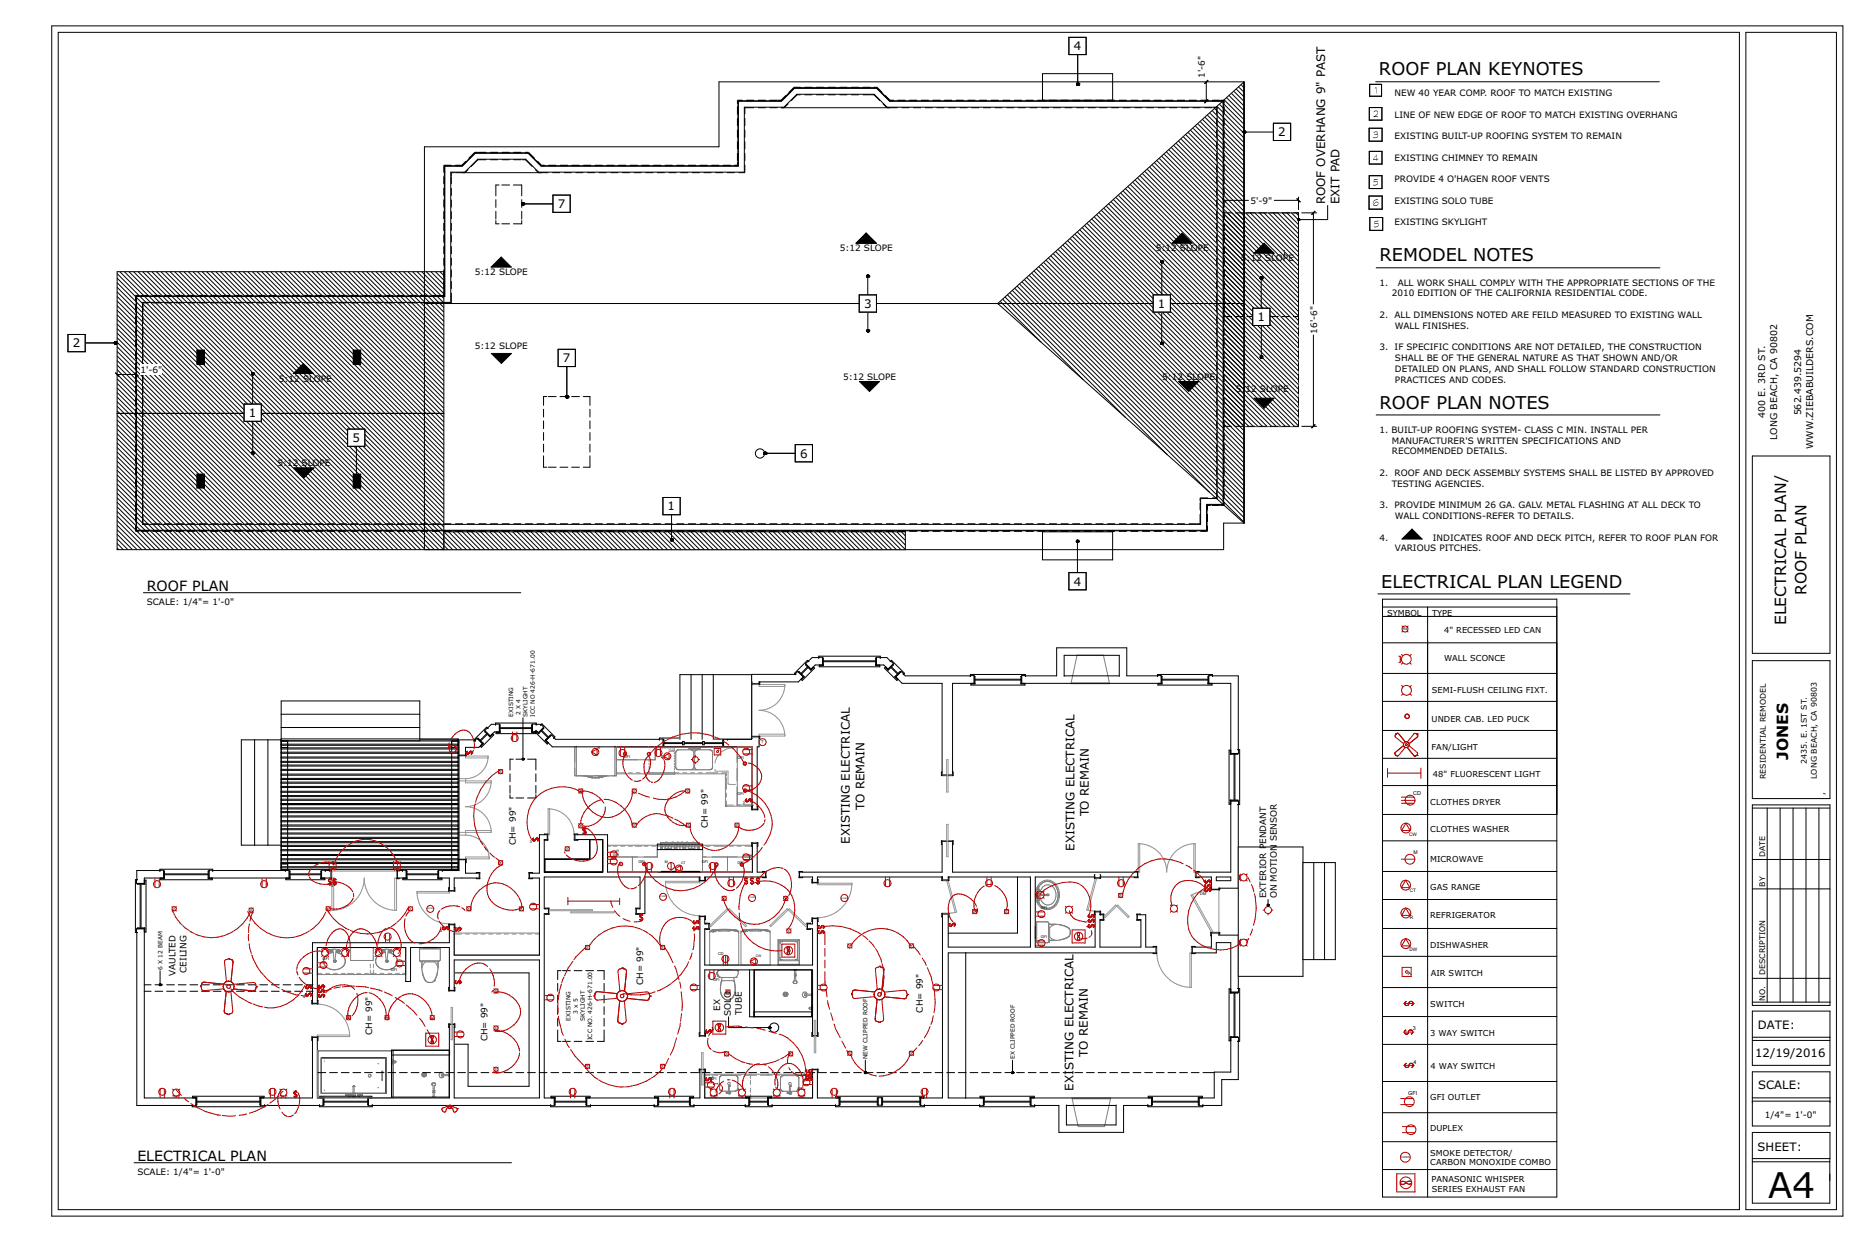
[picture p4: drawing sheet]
<svg xmlns="http://www.w3.org/2000/svg" width="914mm" height="610mm" viewBox="0 0 914 610" stroke-linecap="round" stroke-linejoin="round" font-family="sans-serif">
<defs><g id="words">
<text font-size="21.2" x="868" y="588">A4</text>
<g font-size="10.6">
<text x="677" y="37">ROOF PLAN KEYNOTES</text>
<text x="677" y="128">REMODEL NOTES</text>
<text x="677" y="201">ROOF PLAN NOTES</text>
<text x="678" y="288">ELECTRICAL PLAN LEGEND</text>
</g>
<g font-size="9.3">
<text x="887" y="292" transform="rotate(-90 887 292)">ROOF PLAN</text>
<text x="877" y="307" transform="rotate(-90 877 307)">ELECTRICAL PLAN/</text>
<text x="878" y="373" transform="rotate(-90 878 373)">JONES</text>
</g>
<g font-size="8.5">
<text x="72" y="290">ROOF PLAN</text>
<text x="67" y="570">ELECTRICAL PLAN</text>
</g>
<g font-size="7.4">
<text x="346" y="266">VAULTED</text>
<text x="348" y="273">CEILING</text>
<text x="305" y="401">CH= 99&quot;</text>
<text x="301" y="480">CH= 99&quot;</text>
<text x="436" y="499">CH= 99&quot;</text>
</g>
<g font-size="7.1" fill="#fff">
<text x="527" y="25">4</text>
<text x="627" y="67">2</text>
<text x="274" y="102">7</text>
<text x="424" y="151">3</text>
<text x="568" y="151">1</text>
<text x="617" y="158">1</text>
<text x="36" y="171">2</text>
<text x="276" y="178">7</text>
<text x="122" y="205">1</text>
<text x="173" y="217">5</text>
<text x="393" y="225">6</text>
<text x="328" y="251">1</text>
<text x="527" y="287">4</text>
</g>
<g font-size="7.1">
<text x="650" y="100" transform="rotate(-90 650 100)">ROOF OVERHANG 9&quot; PAST</text>
<text x="657" y="100" transform="rotate(-90 657 100)">EXIT PAD</text>
<text x="424" y="397" transform="rotate(-90 424 397)">TO REMAIN</text>
<text x="534" y="401" transform="rotate(-90 534 401)">TO REMAIN</text>
<text x="417" y="414" transform="rotate(-90 417 414)">EXISTING ELECTRICAL</text>
<text x="527" y="417" transform="rotate(-90 527 417)">EXISTING ELECTRICAL</text>
<text x="534" y="519" transform="rotate(-90 534 519)">TO REMAIN</text>
<text x="527" y="535" transform="rotate(-90 527 535)">EXISTING ELECTRICAL</text>
</g>
<g font-size="6.9">
<text x="863" y="505">DATE:</text>
<text x="861" y="519">12/19/2016</text>
<text x="863" y="535">SCALE:</text>
<text x="863" y="565">SHEET:</text>
</g>
<g font-size="5.6">
<text x="884" y="204" transform="rotate(-90 884 204)">562.439.5294</text>
<text x="866" y="205" transform="rotate(-90 866 205)">400 E. 3RD ST.</text>
<text x="872" y="216" transform="rotate(-90 872 216)">LONG BEACH, CA 90802</text>
<text x="890" y="220" transform="rotate(-90 890 220)">WWW.ZIEBABUILDERS.COM</text>
</g>
<g font-size="5.3">
<text x="591" y="38" transform="rotate(-90 591 38)">1'-6&quot;</text>
<text x="684" y="47">NEW 40 YEAR COMP. ROOF TO MATCH EXISTING</text>
<text x="684" y="58">LINE OF NEW EDGE OF ROOF TO MATCH EXISTING OVERHANG</text>
<text x="684" y="68">EXISTING BUILT-UP ROOFING SYSTEM TO REMAIN</text>
<text x="684" y="79">EXISTING CHIMNEY TO REMAIN</text>
<text x="684" y="90">PROVIDE 4 O'HAGEN ROOF VENTS</text>
<text x="614" y="100">5'-9&quot;</text>
<text x="684" y="100">EXISTING SOLO TUBE</text>
<text x="684" y="111">EXISTING SKYLIGHT</text>
<text x="412" y="123">5:12 SLOPE</text>
<text x="567" y="123">5:12 SLOPE</text>
<text x="609" y="128">5</text>
<text x="612" y="128">:12 SLOPE</text>
<text x="233" y="135">5:12 SLOPE</text>
<text x="677" y="140">1.</text>
<text x="686" y="140">ALL WORK SHALL COMPLY WITH THE APPROPRIATE SECTIONS OF THE</text>
<text x="683" y="146">2010 EDITION OF THE CALIFORNIA RESIDENTIAL CODE.</text>
<text x="677" y="156">2. ALL DIMENSIONS NOTED ARE FEILD MEASURED TO EXISTING WALL</text>
<text x="685" y="161">WALL FINISHES.</text>
<text x="647" y="164" transform="rotate(-90 647 164)">16'-6&quot;</text>
<text x="233" y="171">5:12 SLOPE</text>
<text x="677" y="172">3. IF SPECIFIC CONDITIONS ARE NOT DETAILED, THE CONSTRUCTION</text>
<text x="685" y="177">SHALL BE OF THE GENERAL NATURE AS THAT SHOWN AND/OR</text>
<text x="69" y="183">1'-6&quot;</text>
<text x="685" y="183">DETAILED ON PLANS, AND SHALL FOLLOW STANDARD CONSTRUCTION</text>
<text x="137" y="188">5:12 SLOPE</text>
<text x="414" y="187">5:12 SLOPE</text>
<text x="570" y="187">5:12 SLOPE</text>
<text x="685" y="188">PRACTICES AND CODES.</text>
<text x="607" y="192">5:</text>
<text x="611" y="192">12 SLOPE</text>
<text x="677" y="212">1. BUILT-UP ROOFING SYSTEM- CLASS C MIN. INSTALL PER</text>
<text x="683" y="218">MANUFACTURER'S WRITTEN SPECIFICATIONS AND</text>
<text x="683" y="223">RECOMMENDED DETAILS.</text>
<text x="136" y="229">5:12 SLOPE</text>
<text x="677" y="234">2. ROOF AND DECK ASSEMBLY SYSTEMS SHALL BE LISTED BY APPROVED</text>
<text x="683" y="239">TESTING AGENCIES.</text>
<text x="677" y="250">3. PROVIDE MINIMUM 26 GA. GALV. METAL FLASHING AT ALL DECK TO</text>
<text x="685" y="255">WALL CONDITIONS-REFER TO DETAILS.</text>
<text x="677" y="265">4.</text>
<text x="703" y="265">INDICATES ROOF AND DECK PITCH, REFER TO ROOF PLAN FOR</text>
<text x="685" y="271">VARIOUS PITCHES.</text>
<text x="72" y="297">SCALE: 1/4&quot;= 1'-0&quot;</text>
<text x="347" y="406" transform="rotate(-90 347 406)">CH= 99&quot;</text>
<text x="627" y="413" transform="rotate(-90 627 413)">SENSOR</text>
<text x="253" y="415" transform="rotate(-90 253 415)">CH= 99&quot;</text>
<text x="621" y="414" transform="rotate(-90 621 414)">ENDANT</text>
<text x="621" y="441" transform="rotate(-90 621 441)">EXTERIOR P</text>
<text x="627" y="441" transform="rotate(-90 627 441)">ON MOTION</text>
<text x="86" y="479" transform="rotate(-90 86 479)">VAULTED</text>
<text x="91" y="478" transform="rotate(-90 91 478)">CEILING</text>
<text x="316" y="484" transform="rotate(-90 316 484)">CH= 99&quot;</text>
<text x="353" y="496" transform="rotate(-90 353 496)">EX</text>
<text x="453" y="497" transform="rotate(-90 453 497)">CH= 99&quot;</text>
<text x="359" y="499" transform="rotate(-90 359 499)">SOLO</text>
<text x="364" y="498" transform="rotate(-90 364 498)">TUBE</text>
<text x="183" y="508" transform="rotate(-90 183 508)">CH= 99&quot;</text>
<text x="239" y="511" transform="rotate(-90 239 511)">CH= 99&quot;</text>
<text x="866" y="549">1/4&quot;= 1'-0&quot;</text>
<text x="67" y="577">SCALE: 1/4&quot;= 1'-0&quot;</text>
</g>
<g font-size="4.9">
<text x="350" y="257">6 X 12 BEAM</text>
<text x="681" y="302">SYMBOL</text>
<text x="703" y="302">TYPE</text>
<text x="709" y="311">4&quot; RECESSED LED CAN</text>
<text x="709" y="325">WALL SCONCE</text>
<text x="703" y="340">SEMI-FLUSH CEILING FIXT.</text>
<text x="703" y="354">UNDER CAB. LED PUCK</text>
<text x="703" y="368">FAN/LIGHT</text>
<text x="703" y="381">48&quot; FLUORESCENT LIGHT</text>
<text x="702" y="395">CLOTHES DRYER</text>
<text x="702" y="409">CLOTHES WASHER</text>
<text x="702" y="423">MICROWAVE</text>
<text x="702" y="437">GAS RANGE</text>
<text x="702" y="451">REFRIGERATOR</text>
<text x="702" y="466">DISHWASHER</text>
<text x="702" y="479">AIR SWITCH</text>
<text x="524" y="498">EXISTING</text>
<text x="702" y="494">SWITCH</text>
<text x="526" y="503">2 X 4</text>
<text x="524" y="507">SKYLIGHT</text>
<text x="702" y="508">3 WAY SWITCH</text>
<text x="524" y="512">ICC NO 426-H-671.00</text>
<text x="702" y="524">4 WAY SWITCH</text>
<text x="315" y="537">EXISTI</text>
<text x="330" y="537">NG</text>
<text x="320" y="542">3</text>
<text x="324" y="542">x 5</text>
<text x="702" y="540">GFI OUTLET</text>
<text x="315" y="547">SKYLIGHT</text>
<text x="702" y="555">DUPLEX</text>
<text x="702" y="567">SMOKE DETECTOR/</text>
<text x="702" y="572">CARBON MONOXIDE COMBO</text>
<text x="703" y="580">PANASONIC WHISPER</text>
<text x="703" y="585">SERIES EXHAUST FAN</text>
</g>
<g font-size="4.7">
<text x="887" y="375" transform="rotate(-90 887 375)">2435. E. 1ST ST.</text>
<text x="867" y="382" transform="rotate(-90 867 382)">RESIDENTIAL REMODEL</text>
<text x="892" y="382" transform="rotate(-90 892 382)">LONG BEACH, CA 90803</text>
<text x="895" y="390" transform="rotate(-90 895 390)">,</text>
<text x="866" y="421" transform="rotate(-90 866 421)">DATE</text>
<text x="866" y="435" transform="rotate(-90 866 435)">BY</text>
<text x="866" y="479" transform="rotate(-90 866 479)">DESCRIPTION</text>
<text x="866" y="491" transform="rotate(-90 866 491)">NO.</text>
</g>
<g font-size="3.5">
<text x="112" y="224" transform="rotate(-90 112 224)">TYPE</text>
<text x="112" y="240" transform="rotate(-90 112 240)">SYMBOL</text>
<text x="252" y="352" transform="rotate(-90 252 352)">EXISTING</text>
<text x="255" y="351" transform="rotate(-90 255 351)">2 X 4</text>
<text x="259" y="352" transform="rotate(-90 259 352)">SKYLIGHT</text>
<text x="262" y="352" transform="rotate(-90 262 352)">ICC NO 426-H-671.00</text>
<text x="80" y="476" transform="rotate(-90 80 476)">6 X 12 BEAM</text>
<text x="284" y="497" transform="rotate(-90 284 497)">3 x 5</text>
<text x="280" y="501" transform="rotate(-90 280 501)">EXISTING</text>
<text x="287" y="501" transform="rotate(-90 287 501)">SKYLIGHT</text>
<text x="291" y="510" transform="rotate(-90 291 510)">ICC NO. 426-H-671.00</text>
<text x="426" y="520" transform="rotate(-90 426 520)">NEW CLIPPED ROOF</text>
<text x="498" y="520" transform="rotate(-90 498 520)">EX CLIPPED ROOF</text>
</g>
<g font-size="3">
<text x="694" y="390">CD</text>
<text x="693" y="506">3</text>
<text x="694" y="522">4</text>
<text x="691" y="537">GFI</text>
</g>
<text font-size="2.8" x="694" y="419">M</text>
<g font-size="2.6">
<text x="692" y="410">CW</text>
<text x="692" y="438">CT</text>
<text x="692" y="451">R</text>
<text x="692" y="467">DW</text>
<text x="691" y="478">A</text>
</g>
<text font-size="2.2" x="374" y="365">T</text>
<g font-size="2.1">
<text x="689" y="309">R4</text>
<text x="306" y="372">GFI</text>
<text x="324" y="372">S</text>
<text x="362" y="373">GFI</text>
<text x="362" y="390">GFI</text>
<text x="365" y="395">3</text>
<text x="260" y="414">3</text>
<text x="304" y="418" transform="rotate(-90 304 418)">S</text>
<text x="301" y="420">GFI</text>
<text x="313" y="424">GFI</text>
<text x="344" y="424">GFI</text>
<text x="362" y="424">GFI</text>
<text x="163" y="435">4</text>
<text x="589" y="439">DM</text>
<text x="511" y="446">GFI</text>
<text x="216" y="457">4</text>
<text x="511" y="460">GFI</text>
<text x="158" y="471">GFI</text>
<text x="353" y="469">CD</text>
<text x="192" y="476">GFI</text>
<text x="350" y="482">GFI</text>
<text x="149" y="490">4</text>
<text x="349" y="506">3</text>
<text x="394" y="527">3</text>
<text x="349" y="530">GFI</text>
<text x="349" y="529">3</text>
<text x="394" y="531">3</text>
<text x="391" y="535">GFI</text>
</g>
<text font-size="2" x="326" y="424">M</text>
<g font-size="1.9">
<text x="293" y="368">R</text>
<text x="328" y="369">DW</text>
<text x="352" y="368">A</text>
<text x="334" y="424">C</text>
<text x="335" y="424">T</text>
<text x="371" y="470">CW</text>
</g>
<g font-size="1.5">
<text x="246" y="380" transform="rotate(-90 246 380)">R4</text>
<text x="286" y="389" transform="rotate(-90 286 389)">R4</text>
<text x="312" y="389" transform="rotate(-90 312 389)">R4</text>
<text x="338" y="389" transform="rotate(-90 338 389)">R4</text>
<text x="286" y="406" transform="rotate(-90 286 406)">R4</text>
<text x="312" y="406" transform="rotate(-90 312 406)">R4</text>
<text x="338" y="406" transform="rotate(-90 338 406)">R4</text>
<text x="362" y="406" transform="rotate(-90 362 406)">R4</text>
<text x="279" y="417" transform="rotate(-90 279 417)">R4</text>
<text x="246" y="424" transform="rotate(-90 246 424)">R4</text>
<text x="356" y="442" transform="rotate(-90 356 442)">R4</text>
<text x="386" y="442" transform="rotate(-90 386 442)">R4</text>
<text x="551" y="440" transform="rotate(-90 551 440)">R4</text>
<text x="86" y="447" transform="rotate(-90 86 447)">R4</text>
<text x="124" y="448" transform="rotate(-90 124 448)">R4</text>
<text x="162" y="447" transform="rotate(-90 162 447)">R4</text>
<text x="202" y="447" transform="rotate(-90 202 447)">R4</text>
<text x="231" y="447" transform="rotate(-90 231 447)">R4</text>
<text x="256" y="447" transform="rotate(-90 256 447)">R4</text>
<text x="479" y="448" transform="rotate(-90 479 448)">R4</text>
<text x="494" y="448" transform="rotate(-90 494 448)">R4</text>
<text x="388" y="458" transform="rotate(-90 388 458)">R4</text>
<text x="289" y="466" transform="rotate(-90 289 466)">R4</text>
<text x="326" y="466" transform="rotate(-90 326 466)">R4</text>
<text x="418" y="465" transform="rotate(-90 418 465)">R4</text>
<text x="448" y="465" transform="rotate(-90 448 465)">R4</text>
<text x="244" y="487" transform="rotate(-90 244 487)">R4</text>
<text x="358" y="488" transform="rotate(-90 358 488)">R4</text>
<text x="170" y="500">R4</text>
<text x="189" y="500">R4</text>
<text x="211" y="500">R4</text>
<text x="244" y="505" transform="rotate(-90 244 505)">R4</text>
<text x="357" y="518" transform="rotate(-90 357 518)">R4</text>
<text x="389" y="518" transform="rotate(-90 389 518)">R4</text>
<text x="418" y="518" transform="rotate(-90 418 518)">R4</text>
<text x="448" y="518" transform="rotate(-90 448 518)">R4</text>
<text x="244" y="526" transform="rotate(-90 244 526)">R4</text>
<text x="289" y="524" transform="rotate(-90 289 524)">R4</text>
<text x="326" y="524" transform="rotate(-90 326 524)">R4</text>
<text x="688" y="568">CO/SD</text>
</g>
<g font-size="1.1">
<text x="324" y="440">CO/SD</text>
<text x="368" y="441">CO/SD</text>
<text x="413" y="441">CO/SD</text>
<text x="210" y="446">CO/SD</text>
</g>
</g></defs>
<g fill="none" stroke="#000" stroke-width=".49">
<path d="M25 13h880v584h-880zM29 16h825v578h-825zM857 16h44v578h-44zM860 224h38v97h-38zM860 324h38v68h-38zM860 395h38v98h-38zM860 397h38M867 397v95M874 397v95M880 397v95M886 397v95M893 397v95"/>
<path d="M860 422h38M860 436h38M860 496h38v27h-38zM860 480h38M860 492h38M860 511h38M860 509h38M860 526h38v27h-38zM860 539h38M860 556h38v35h-38zM860 540h38M860 570h38"/>
<path d="M860 569h38"/>
</g>
<path d="M592 248l1 13z" fill-rule="evenodd" fill="#fff"/>
<path d="M592 260h1M592 257h1M592 254h1M592 251h1M592 248h1" fill="none" stroke="#f0f" stroke-width=".49"/>
<path d="M592 248h9z" fill-rule="evenodd" fill="#fff"/>
<path d="M595 248h.1M598 248h.1M601 248h.1" fill="none" stroke="#f0f" stroke-width=".49"/>
<path d="M601 149v99z" fill-rule="evenodd" fill="#fff"/>
<g fill="none" stroke="#f0f" stroke-width=".49">
<path d="M601 157v1M601 154v1M601 151v1M601 178h.1M601 175h.1M601 172v1M601 169v1M601 166h.1M601 163h.1M601 160v1M601 199h.1M601 196h.1"/>
<path d="M601 193h.1M601 190h.1M601 187h.1M601 184h.1M601 181h.1M601 217h.1M601 214h.1M601 211h.1M601 208h.1M601 205h.1M601 202h.1M601 238h.1"/>
<path d="M601 235h.1M601 232h.1M601 229h.1M601 226h.1M601 223h.1M601 220h.1M601 247h.1M601 244h.1M601 241h.1"/>
</g>
<path d="M601 49v100z" fill-rule="evenodd" fill="#fff"/>
<g fill="none" stroke="#f0f" stroke-width=".49">
<path d="M601 58v1M601 55v1M601 52v1M601 49v1M601 79v1M601 76v1M601 73v1M601 70v1M601 67v1M601 64v1M601 61v1M601 97v1"/>
<path d="M601 94v1M601 91v1M601 88v1M601 85v1M601 82v1M601 118v1M601 115v1M601 112v1M601 109v1M601 106v1M601 103v1M601 100v1"/>
<path d="M601 139v1M601 136v1M601 133v1M601 130v1M601 127v1M601 124v1M601 121v1M601 148v1M601 145v1M601 142v1"/>
</g>
<path d="M362 49h21z" fill-rule="evenodd" fill="#fff"/>
<path d="M363 49h-1M366 49h-1M369 49h-1M372 49h-1M375 49h-1M378 49h-1M381 49h-1M383 49h.1" fill="none" stroke="#f0f" stroke-width=".49"/>
<path d="M437 49h164z" fill-rule="evenodd" fill="#fff"/>
<g fill="none" stroke="#f0f" stroke-width=".49">
<path d="M437 49h.1M440 49h.1M443 49h.1M446 49h.1M449 49h.1M452 49h.1M455 49h.1M458 49h.1M461 49h.1M464 49h.1M467 49h.1M470 49h.1"/>
<path d="M473 49h.1M476 49h.1M479 49h.1M482 49h.1M485 49h.1M488 49h.1M491 49h.1M494 49h.1M497 49h.1M500 49h.1M503 49h.1M506 49h.1"/>
<path d="M509 49h.1M512 49h.1M515 49h.1M518 49h.1M521 49h.1M524 49h.1M527 49h.1M530 49h.1M533 49h.1M536 49h.1M539 49h.1M542 49h.1"/>
<path d="M545 49h.1M548 49h.1M551 49h.1M554 49h.1M557 49h.1M560 49h.1M563 49h.1M566 49h.1M569 49h.1M572 49h.1M575 49h.1M578 49h.1"/>
<path d="M581 49h.1M584 49h.1M587 49h.1M590 49h.1M593 49h.1M596 49h.1M599 49h.1"/>
</g>
<path d="M218 81v64z" fill-rule="evenodd" fill="#fff"/>
<g fill="none" stroke="#f0f" stroke-width=".49">
<path d="M218 98h.1M218 95h.1M218 92h.1M218 89h.1M218 86h.1M218 83h.1M218 119h.1M218 116h.1M218 113h.1M218 110h.1M218 107h.1M218 104h.1"/>
<path d="M218 101h.1M218 140h.1M218 137h.1M218 134h.1M218 131h.1M218 128h.1M218 125h.1M218 122h.1M218 143h.1"/>
</g>
<path d="M362 49v32z" fill-rule="evenodd" fill="#fff"/>
<path d="M362 59v1M362 56v1M362 53v1M362 50v1M362 77v1M362 74v1M362 71v1M362 68v1M362 65v1M362 62v1M362 80v1" fill="none" stroke="#f0f" stroke-width=".49"/>
<path d="M218 81h9z" fill-rule="evenodd" fill="#fff"/>
<path d="M220 81h.1M223 81h.1M226 81h.1" fill="none" stroke="#f0f" stroke-width=".49"/>
<path d="M266 81h96z" fill-rule="evenodd" fill="#fff"/>
<g fill="none" stroke="#f0f" stroke-width=".49">
<path d="M268 81h.1M271 81h.1M274 81h.1M277 81h.1M280 81h.1M283 81h.1M286 81h.1M289 81h.1M292 81h.1M295 81h.1M298 81h.1M301 81h.1"/>
<path d="M304 81h.1M307 81h-1M310 81h-1M313 81h.1M316 81h.1M319 81h-1M322 81h-1M325 81h-1M328 81h-1M331 81h-1M334 81h-1M337 81h-1"/>
<path d="M340 81h-1M343 81h-1M346 81h-1M349 81h-1M352 81h-1M355 81h-1M358 81h-1M361 81h-1"/>
</g>
<path d="M67 145h151z" fill-rule="evenodd" fill="#fff"/>
<g fill="none" stroke="#f0f" stroke-width=".49">
<path d="M69 145h.1M72 145h.1M75 145h.1M78 145h.1M81 145h.1M84 145h.1M87 145h.1M90 145h.1M93 145h.1M96 145h.1M99 145h.1M102 145h.1"/>
<path d="M105 145h.1M108 145h.1M111 145h.1M114 145h.1M117 145h.1M120 145h.1M123 145h.1M126 145h.1M129 145h.1M132 145h.1M135 145h.1M138 145h.1"/>
<path d="M141 145h.1M144 145h.1M147 145h.1M150 145h.1M153 145h.1M156 145h.1M159 145h.1M162 145h.1M165 145h.1M168 145h.1M171 145h.1M174 145h.1"/>
<path d="M177 145h.1M180 145h.1M183 145h.1M186 145h.1M189 145h.1M192 145h.1M195 145h.1M198 145h.1M201 145h.1M204 145h.1M207 145h.1M210 145h.1"/>
<path d="M213 145h.1M216 145h.1"/>
</g>
<path d="M67 145v116z" fill-rule="evenodd" fill="#fff"/>
<g fill="none" stroke="#f0f" stroke-width=".49">
<path d="M67 159h.1M67 156h.1M67 153h.1M67 150h.1M67 147h.1M67 177h.1M67 174h.1M67 171h.1M67 168h.1M67 165h.1M67 162h.1M67 198h.1"/>
<path d="M67 195h.1M67 192h.1M67 189h.1M67 186h.1M67 183h.1M67 180h.1M67 219h.1M67 216h.1M67 213h.1M67 210h.1M67 207h.1M67 204h.1"/>
<path d="M67 201h.1M67 240h.1M67 237h.1M67 234h.1M67 231h.1M67 228h.1M67 225h.1M67 222h.1M67 258h.1M67 255h.1M67 252h.1M67 249h.1"/>
<path d="M67 246h.1M67 243h.1"/>
</g>
<path d="M67 261h526z" fill-rule="evenodd" fill="#fff"/>
<g fill="none" stroke="#f0f" stroke-width=".49">
<path d="M67 261h.1M70 261h.1M73 261h.1M76 261h.1M79 261h.1M82 261h.1M85 261h.1M88 261h.1M91 261h.1M94 261h.1M97 261h.1M100 261h.1"/>
<path d="M103 261h.1M106 261h.1M109 261h.1M112 261h.1M115 261h.1M118 261h.1M121 261h.1M124 261h.1M127 261h.1M130 261h.1M133 261h.1M136 261h.1"/>
<path d="M139 261h.1M142 261h.1M145 261h.1M148 261h.1M151 261h.1M154 261h.1M157 261h.1M160 261h.1M163 261h.1M166 261h.1M169 261h.1M172 261h.1"/>
<path d="M175 261h.1M178 261h.1M181 261h.1M184 261h.1M187 261h.1M190 261h.1M193 261h.1M196 261h.1M199 261h.1M202 261h.1M205 261h.1M208 261h.1"/>
<path d="M211 261h.1M214 261h.1M217 261h.1M220 261h.1M223 261h.1M226 261h.1M229 261h.1M232 261h.1M235 261h.1M238 261h.1M241 261h.1M244 261h.1"/>
<path d="M247 261h.1M250 261h.1M253 261h.1M256 261h.1M259 261h.1M262 261h.1M265 261h.1M268 261h.1M271 261h.1M274 261h.1M277 261h.1M280 261h.1"/>
<path d="M283 261h.1M286 261h.1M289 261h.1M292 261h.1M295 261h.1M298 261h.1M301 261h.1M304 261h.1M307 261h.1M310 261h.1M313 261h.1M316 261h.1"/>
<path d="M319 261h.1M322 261h.1M325 261h.1M328 261h.1M331 261h.1M334 261h.1M337 261h.1M340 261h.1M343 261h.1M346 261h.1M349 261h.1M352 261h.1"/>
<path d="M355 261h.1M358 261h.1M361 261h.1M364 261h.1M367 261h.1M370 261h.1M373 261h.1M376 261h.1M379 261h.1M382 261h.1M385 261h.1M388 261h.1"/>
<path d="M391 261h.1M394 261h-1M397 261h-1M400 261h-1M403 261h-1M406 261h-1M409 261h-1M412 261h-1M415 261h-1M418 261h-1M421 261h-1M424 261h-1"/>
<path d="M427 261h-1M430 261h-1M433 261h-1M436 261h-1M439 261h-1M442 261h-1M445 261h-1M448 261h-1M451 261h-1M454 261h-1M457 261h-1M460 261h-1"/>
<path d="M463 261h-1M466 261h-1M469 261h-1M472 261h-1M475 261h-1M478 261h-1M481 261h-1M484 261h-1M487 261h-1M490 261h-1M493 261h-1M496 261h-1"/>
<path d="M499 261h-1M502 261h-1M505 261h-1M508 261h-1M510 261h.1M514 261h-1M517 261h-1M519 261h.1M522 261h.1M525 261h.1M528 261h.1M531 261h.1"/>
<path d="M534 261h.1M537 261h.1M540 261h.1M543 261h.1M546 261h.1M549 261h.1M552 261h.1M555 261h.1M558 261h.1M561 261h.1M564 261h.1M567 261h.1"/>
<path d="M570 261h.1M573 261h.1M576 261h.1M579 261h.1M582 261h.1M585 261h.1M588 261h.1M591 261h.1"/>
</g>
<g fill="none" stroke="#000" stroke-width=".49">
<path d="M362 49h2M362 49h21M365 53h20M366 53h4M366 49h4M372 49h4M372 53h4M378 49h4M378 53h4M382 49h1M383 53h2M384 50h-22v3"/>
<path d="M435 53h6M435 53h162v192h-8v12M437 50h163v198h-8v9M437 49h164v199h-9v13M437 49h2M441 49h3M443 53h3M446 49h4M448 53h4M452 49h4M454 53h4M458 49h4"/>
<path d="M460 53h3M463 49h4M465 53h4M469 49h4M471 53h4M475 49h4M477 53h4M481 49h3M483 53h3M486 49h4M488 53h4M492 49h4"/>
<path d="M494 53h4M498 49h4M500 53h3M503 49h4M505 53h4M509 49h4M511 53h4M515 49h4M517 53h4M521 49h3M523 53h3M526 49h4"/>
<path d="M528 53h4M532 49h4M534 53h4M538 49h4M540 53h3M543 49h4M545 53h4M549 49h4M551 53h4M555 49h4M557 53h4M561 49h3"/>
<path d="M563 53h3M566 49h4M568 53h4M572 49h4M574 53h4M578 49h4M580 53h3M583 49h4M585 53h4M589 49h4M591 53h4M595 49h4"/>
<path d="M596 53h1v3M597 58v4M599 49h2v2M601 52v4M601 58v4M597 64v4M597 69v4M597 75v4M601 64v4M601 69v4M601 75v4M597 81v4"/>
<path d="M597 87v3M597 92v4M597 98v4M601 81v4M601 87v3M601 92v4M601 98v4M597 104v4M597 109v4M597 115v4M601 104v4M601 109v4"/>
<path d="M601 115v4M597 121v4M597 127v3M597 132v4M597 138v4M601 121v4M601 127v3M601 132v4M601 138v4M597 144v9M597 155v4M601 144v9"/>
<path d="M601 155v4M597 161v4M597 167v3M597 172v4M597 178v4M601 161v4M601 167v3M601 172v4M601 178v4M597 184v4M597 189v4M597 195v4"/>
<path d="M601 184v4M601 189v4M601 195v4M597 201v4M597 207v3M597 212v4M597 218v4M601 201v4M601 207v3M601 212v4M601 218v4M597 224v4"/>
<path d="M597 229v4M597 235v4M601 224v4M601 229v4M601 235v4M589 247v3M589 252v5M593 252v4M593 258v3M593 244h-4v2M594 248h-1v2M595 248h4"/>
<path d="M597 241v3h-2M601 247v1h-2M601 241v4"/>
</g>
<path d="M383 49l7-6z" fill-rule="evenodd" fill="#fff"/>
<path d="M385 48h.1M387 46h.1M389 43v1" fill="none" stroke="#f0f" stroke-width=".49"/>
<path d="M386 47l-3 2M387 51l-2 2M390 43l-3 2M390 43l-7 6M390 43l-6 7M391 46l-6 7M391 47l-3 2" fill="none" stroke="#000" stroke-width=".49"/>
<path d="M430 43l7 6z" fill-rule="evenodd" fill="#fff"/>
<path d="M432 45h.1M434 47h1M436 49h1" fill="none" stroke="#f0f" stroke-width=".49"/>
<path d="M429 47l3 2M429 46l6 7M430 43l7 7M430 43l7 6M430 43l3 2M433 51l2 2M434 47l3 2" fill="none" stroke="#000" stroke-width=".49"/>
<path d="M390 43h40z" fill-rule="evenodd" fill="#fff"/>
<g fill="none" stroke="#f0f" stroke-width=".49">
<path d="M390 43h.1M393 43h.1M396 43h.1M399 43h.1M402 43h.1M405 43h.1M408 43h.1M411 43h.1M414 43h.1M417 43h.1M420 43h.1M423 43h.1"/>
<path d="M426 43h.1M429 43h.1"/>
</g>
<g fill="none" stroke="#000" stroke-width=".49">
<path d="M362 49v2M362 52v4M362 58v4M362 49v32h-96M362 53v29h-96M365 53v31h-101M366 53v3M366 58v4M383 53h54M390 43h3M390 43h40M391 46h38"/>
<path d="M391 47h2M395 43h4M395 47h4M401 43h3M401 47h3M406 43h4M406 47h4M412 43h4M412 47h4M418 43h4M418 47h4M423 43h4"/>
<path d="M423 47h6M429 43h1M362 64v4M362 69v4M362 75v4M362 80v1h-2M366 64v4M366 69v4M366 75v4M218 87v3M218 92v4M218 98v4"/>
<path d="M222 81h-4v4M222 87v3M222 92v4M222 98v4M223 85h-1v1M223 81h4M223 85h5M227 81h-9v64M227 82h-9v63M228 84h-7v61M264 85h5M266 81h1"/>
<path d="M269 81h4M271 85h4M275 81h4M277 85h4M281 81h3M282 85h4M286 81h4M288 85h4M292 81h4M294 85h4M298 81h4M300 85h3"/>
<path d="M303 81h4M305 85h4M309 81h4M311 85h4M315 81h4M317 85h4M321 81h3M322 85h4M326 81h4M328 85h4M332 81h4M334 85h4"/>
<path d="M338 81h4M340 85h3M343 81h4M345 85h4M349 81h4M351 85h4M355 81h4M357 85h4M366 81v4h-3M218 104v4M218 109v4M218 115v4"/>
<path d="M222 104v4M222 109v4M222 115v4M218 121v4M218 127v3M218 132v4M218 138v4M222 121v4M222 127v3M222 132v4M222 138v4M218 143v2"/>
<path d="M222 144v5"/>
</g>
<path d="M227 81l6-6z" fill-rule="evenodd" fill="#fff"/>
<path d="M228 80h.1M230 77v1M233 75v1" fill="none" stroke="#f0f" stroke-width=".49"/>
<path d="M229 79l-2 2M233 75l-3 3M233 75l-6 6 2-2M233 75l-6 7M234 78l-6 6M235 78l-4 4M230 83l-2 2" fill="none" stroke="#000" stroke-width=".49"/>
<path d="M259 75l7 6z" fill-rule="evenodd" fill="#fff"/>
<path d="M261 77h.1M263 79h.1M265 81h1" fill="none" stroke="#f0f" stroke-width=".49"/>
<path d="M258 78l3 4M258 78l6 6M259 75l7 7M259 75l7 6-3-2M259 75l3 3M264 79l2 2M263 83l1 2" fill="none" stroke="#000" stroke-width=".49"/>
<path d="M233 75h26z" fill-rule="evenodd" fill="#fff"/>
<path d="M235 75h.1M238 75h.1M241 75h.1M244 75h.1M247 75h.1M250 75h.1M253 75h.1M256 75h.1M259 75h.1" fill="none" stroke="#f0f" stroke-width=".49"/>
<g fill="none" stroke="#000" stroke-width=".49">
<path d="M208 72h145v-32h258v217h-10v13h-393zM233 75h2M233 75h26M234 78h24M235 78h4M235 75h4M241 75h3M241 78h3M246 75h4M246 78h4M252 75h4M252 78h4"/>
<path d="M256 78h2M258 75h1M227 85h39M243 98v4M245 91h-2v5M246 91h4M252 91h4v5M256 98v4M243 108v2h2M243 104v4M246 110h4M256 104v4"/>
<path d="M256 108v2h-4M611 104h26v105h-26M67 149v4M67 155v4M68 145h-1v3M69 145h4M70 155v4M73 149h-3v4M75 145h4M75 149h4M81 145h3M81 149h3"/>
<path d="M86 145h4M86 149h4M92 145h4M92 149h4M98 145h4M98 149h4M103 145h4M103 149h4M109 145h4M109 149h4M115 145h4M115 149h4"/>
<path d="M121 145h3M121 149h3M126 145h4M126 149h4M132 145h4M132 149h4M138 145h4M138 149h4M143 145h4M143 149h4M149 145h4M149 149h4"/>
<path d="M155 145h4M155 149h4M161 145h3M161 149h3M166 145h4M166 149h4M172 145h4M172 149h4M178 145h4M178 149h4M183 145h4M183 149h4"/>
<path d="M189 145h4M189 149h4M195 145h4M195 149h4M201 145h3M201 149h3M206 145h4M206 149h4M208 149h403M212 145h4M212 149h4M216 145h2"/>
<path d="M218 149h4M218 145h-151v116h525M218 145h-151v115h525v-3M221 145v3h-151v109h519M67 161v4M67 167v3M67 172v4M67 178v4M70 161v4M70 167v3M70 172v4M70 178v4"/>
<path d="M67 184v4M67 189v4M67 195v4M70 184v4M70 189v4M70 195v4M268 195h-1v4M269 195h4M275 195h4M281 195h3M286 195h4v4M67 201v4"/>
<path d="M67 207v3M67 212v4M67 218v4M70 201v4M70 207v3M70 212v4M70 218v4M267 201v4M267 207v3M267 212v4M267 218v4M290 201v4"/>
<path d="M290 207v3M290 212v4M290 218v4M67 224v4M67 229v4M67 235v4M70 224v4M70 229v4M70 235v4M267 228v1h1M267 224v4M269 229h4"/>
<path d="M275 229h4M281 229h3M290 224v4M290 228v1h-4M67 241v4M67 247v3M67 252v4M67 258v3h1M70 241v4M70 247v3M70 252v5h3M75 257h4"/>
<path d="M81 257h3M86 257h4M92 257h4M98 257h4M103 257h4M109 257h4M115 257h4M121 257h3M126 257h4M132 257h4M138 257h4M143 257h4"/>
<path d="M149 257h4M155 257h4M161 257h3M166 257h4M172 257h4M178 257h4M183 257h4M189 257h4M195 257h4M201 257h3M206 257h4M212 257h4"/>
<path d="M218 257h4M223 257h4M229 257h4M235 257h4M241 257h3M246 257h4M252 257h4M258 257h4M263 257h4M269 257h4M275 257h4M281 257h3"/>
<path d="M286 257h4M292 257h4M298 257h4M303 257h4M309 257h4M315 257h4M321 257h3M326 257h4M332 257h4M338 257h4M343 257h4M349 257h4"/>
<path d="M355 257h4M361 257h3M366 257h4M372 257h4M378 257h4M383 257h4M389 257h4M395 257h4M401 257h3M406 257h4M412 257h4M418 257h4"/>
<path d="M423 257h4M429 257h4M435 257h4M441 257h3M446 257h4M452 257h4M458 257h4M463 257h4M469 257h4M475 257h4M481 257h3M486 257h4"/>
<path d="M492 257h4M498 257h4M503 257h4M509 257h4M515 257h4M521 257h3M526 257h4M532 257h4M538 257h4M543 257h4M549 257h4M555 257h4"/>
<path d="M561 257h3M566 257h4M572 257h4M578 257h4M583 257h6M69 261h4M75 261h4M81 261h3M86 261h4M92 261h4M98 261h4M103 261h4"/>
<path d="M109 261h4M115 261h4M121 261h3M126 261h4M132 261h4M138 261h4M143 261h4M149 261h4M155 261h4M161 261h3M166 261h4M172 261h4"/>
<path d="M178 261h4M183 261h4M189 261h4M195 261h4M201 261h3M206 261h4M212 261h4M218 261h4M223 261h4M229 261h4M235 261h4M241 261h3"/>
<path d="M246 261h4M252 261h4M258 261h4M263 261h4M269 261h4M275 261h4M281 261h3M286 261h4M292 261h4M298 261h4M303 261h4M309 261h4"/>
<path d="M315 261h4M321 261h3M326 261h4M332 261h4M338 261h4M343 261h4M349 261h4M355 261h4M361 261h3M366 261h4M372 261h4M378 261h4"/>
<path d="M383 261h4M389 261h4M395 261h4M401 261h3M406 261h4M412 261h4M418 261h4M423 261h4M429 261h4M435 261h4M441 261h3M446 261h4"/>
<path d="M452 261h4M458 261h4M463 261h4M469 261h4M475 261h4M481 261h3M486 261h4M492 261h4M498 261h4M503 261h4M509 261h4M515 261h4"/>
<path d="M521 261h3M526 261h4M532 261h4M538 261h4M543 261h4M549 261h4M555 261h4M561 261h3M566 261h4M572 261h4M578 261h4M583 261h4"/>
<path d="M589 261h4"/>
<circle cx="373" cy="223" r="2.3"/>
</g>
<path d="M601 155h36v54h-36z" fill-rule="evenodd" fill="#fff"/>
<g fill="none" stroke="#000" stroke-width=".49">
<path d="M512 36h34v13h-34zM601 109v4M601 115v4M601 107l36 37v4M601 119l36 36M601 116l36 37M601 114l36 37M601 112l36 36M601 110l36 36M601 105l36 37M602 104l35 35M604 104h-3v4"/>
<path d="M605 104l32 33M606 104h4M607 104l30 31M609 104l28 29M611 104l26 26v-3M612 104h4l21 22M614 104l23 24M618 104h4M618 104l19 20M620 104l17 17M623 104l14 15M623 104h4"/>
<path d="M625 104l12 13M627 104l10 11M629 104h4M629 104l8 8M632 104l5 6M634 104l3 4M635 104h2v4M636 104l1 2M637 109v4M637 115v4M601 139l36 36M601 137l36 36"/>
<path d="M601 134l36 37M601 132l36 37M601 130l36 36M601 128l36 36M601 125l36 37M601 123l36 37M601 125v-4l36 36M601 127v3M601 132v4M601 138v4M637 121v4M637 132v4"/>
<path d="M637 138v4M601 154v5l36 37M601 157l36 36v-4M601 155l36 36M601 152l36 37M601 150l36 37M601 148l36 36M601 146l36 36M601 143l36 37M601 141l36 37M601 144v4M601 149v4"/>
<path d="M601 155h3M606 155h4M612 155h4M618 155h4M623 155h4M629 155h4M635 155h2M637 149v4M637 154v5M97 172h3v7h-3zM173 172h4v7h-4zM601 179l30 30"/>
<path d="M601 177l32 32h-4M601 175l34 34M601 173l36 36M601 170l36 37M601 168l36 37v-4M601 166l36 36M601 163l36 37M601 161l36 37M601 161v4M601 167v3M601 172v4M601 177v5"/>
<path d="M637 161v4M637 167v3M637 172v4M637 178v4M601 199l10 10M601 197l12 12M601 195l14 14M601 193l16 16M601 190l19 19M601 188l21 21M601 186l23 23M601 188v-4l25 25"/>
<path d="M601 181l28 28M601 189v4M601 195v4M637 184v4M637 195v4M601 208l1 1M601 206l3 3M601 204l5 5M601 202l7 7M601 201v4M601 207v2h3M606 209h4"/>
<path d="M612 209h4M618 209h4M623 209h4M637 207v2h-2M97 233h3v7h-3zM173 233h4v7h-4zM512 261h34v14h-34z"/>
</g>
<g fill="#000">
<path d="M97 172h3v7h-3z" fill-rule="evenodd"/>
<path d="M173 172h4v7h-4z" fill-rule="evenodd"/>
<path d="M97 233h3v7h-3z" fill-rule="evenodd"/>
<path d="M173 233h4v7h-4z" fill-rule="evenodd"/>
</g>
<path d="M218 261h226v9h-226z" fill-rule="evenodd" fill="#fff"/>
<g fill="none" stroke="#000" stroke-width=".49">
<path d="M589 60l22 21M590 59l21 20M591 58l20 19M593 56l18 19M594 55l17 17M595 54l16 16M596 53l15 15M597 52l14 13M598 51l13 12M600 50l11 11M601 49l10 10M602 48l9 9"/>
<path d="M603 47l8 7M604 46l7 6M606 45l5 5M607 44l4 4M608 43l3 2M609 42l2 1M610 41h1M567 80l44 44M568 79l43 43M569 78l42 41M570 77l41 40M571 76l40 39"/>
<path d="M572 75l39 38M574 73l37 37M575 72l36 36M576 71l35 35M577 70l34 34M578 69l33 32M580 68l31 31M581 67l30 30M582 66l29 29M583 65l28 27M584 64l27 26M585 63l26 25"/>
<path d="M587 62l24 24M588 61l23 22M545 99l66 65M546 98l65 64M548 97l63 63M549 96l62 62M550 95l61 60M551 94l60 59M552 93l59 58M554 92l57 57M555 90l56 56M556 89l55 55"/>
<path d="M557 88l54 54M558 87l53 53M559 86l52 51M561 85l50 50M562 84l49 49M563 83l48 48M564 82l47 46M565 81l46 45M523 119l88 88M524 118l87 87M525 117l86 85M526 116l85 84"/>
<path d="M528 115h.1M528 115l83 83M529 114l82 82M530 113l81 80M531 112h.1M531 112l80 79M532 111l79 78M533 110l78 77M535 109l76 75M536 107l75 75M537 106l74 74M538 105l73 73"/>
<path d="M539 104l72 72M541 103l70 70M542 102l69 69M543 101l68 68M544 100l67 67M57 139l132 131M57 137l134 133M57 134l136 136M59 133l136 137M61 133l136 137M63 133l137 137M66 133l136 137"/>
<path d="M68 133l136 137M70 133l137 137M72 133l137 137M75 133l136 137M77 133l136 137M79 133l136 137M81 133l137 137v-137h-161v137h387M83 133l137 137M86 133l136 137M88 133l136 137M90 133l137 137M92 133l126 126"/>
<path d="M95 133l123 123M97 133l121 121M99 133l119 119M101 133l117 117M104 133l114 114M106 133l112 112M108 133l110 110M110 133l108 108M113 133l105 106M115 133l103 103M117 133l101 101M119 133l99 99"/>
<path d="M122 133l96 97M124 133l94 94M126 133l92 92M128 133l90 90M131 133l87 88M133 133l85 85M135 133l83 83M137 133l81 81M140 133l78 79M142 133l76 76M144 133l74 74M146 133l72 72"/>
<path d="M149 133l69 70M151 133l67 67M153 133l65 65M155 133l63 63M158 133l60 61M160 133l58 58M162 133l56 56M164 133l54 54M167 133l51 52M169 133l49 49M171 133l47 47M173 133l45 45"/>
<path d="M176 133l42 43M178 133l40 40M180 133l38 38M182 133l36 36M184 133l34 34M187 133l31 31M189 133l29 29M191 133l27 27M194 133l24 25M196 133l22 22M198 133l20 20M200 133l18 18"/>
<path d="M202 133l16 16M205 133l13 13M207 133l11 11M209 133l9 9M211 133l7 7M214 133l4 4M216 133l2 2M500 139h.1M500 139l111 111M502 138l109 109M503 137l108 108M504 136h.1"/>
<path d="M504 136l107 107M505 135h.1M505 135l106 106M506 134l105 104M507 133l104 103M509 132l102 102M510 131l101 101M511 130h.1M511 130l100 99M512 129h.1M512 129l99 98M513 128l98 97"/>
<path d="M515 127l96 96M516 126l95 94M517 125l94 93M518 123l93 93M519 122l92 92M520 121l91 90M522 120l89 89M57 159l111 111M57 157l114 113M57 155l116 115M57 152l118 118M57 150l120 120"/>
<path d="M57 148l123 122M57 145l125 125M57 143l127 127M57 141l129 129M490 149l121-109v217zM490 149v1M491 148l20 20M492 147h.1M492 147l40 39M493 146h.1M493 146l59 59M494 145l79 78"/>
<path d="M496 144h.1M496 144l98 98M497 143h.1M497 143l114 113M498 142h.1M498 142l113 112M499 140h.1M499 140l112 112M57 179l91 91M57 177l93 93M57 175l96 95M57 172l98 98"/>
<path d="M57 170l100 100M57 168l102 102M57 166l105 104M57 163l107 107M57 161l109 109M57 199l71 71M57 197l73 73M57 195l75 75M57 193l78 77M57 190l80 80M57 188l82 82M57 186l84 84"/>
<path d="M57 184l87 86M57 181l89 89M57 220l51 50M57 217l53 53M57 215l55 55M57 213l57 57M57 211l60 59M57 208l62 62M57 206l64 64M57 204l66 66M57 202l69 68M57 203h161"/>
<path d="M57 240l31 30M57 238l33 32M57 235l35 35M57 233l37 37M57 231l39 39M57 229l42 41M57 226l44 44M57 224l46 46M57 222l48 48M57 258l13 12M57 256l15 14M57 253l17 17"/>
<path d="M57 251l19 19M57 249l22 21M57 247l24 23M57 244l26 26M57 242l28 28M57 269l1 1M57 267l4 3M57 264l6 6M57 262l8 8M57 260l10 10M218 261h226v9M220 261l9 9"/>
<path d="M222 261l9 9M225 261l8 9M227 261l9 9M229 261l9 9M231 261l9 9M234 261l8 9M236 261l9 9M238 261l9 9M240 261l9 9M243 261l8 9M245 261l9 9M247 261l9 9"/>
<path d="M249 261l9 9M252 261l8 9M254 261l9 9M256 261l9 9M258 261l9 9M261 261l8 9M263 261l9 9M265 261l9 9M267 261l9 9M270 261l8 9M272 261l9 9M274 261l9 9"/>
<path d="M276 261l9 9M279 261l8 9M281 261l9 9M283 261l9 9M285 261l9 9M288 261l8 9M290 261l9 9M292 261l9 9M294 261l9 9M297 261l8 9M299 261l9 9M301 261l9 9"/>
<path d="M303 261l9 9M305 261l9 9M308 261l8 9M310 261l9 9M312 261l9 9M314 261l9 9M317 261l8 9M319 261l9 9M321 261l9 9M323 261l9 9M326 261l8 9M328 261l9 9"/>
<path d="M330 261l9 9M332 261l9 9M335 261l8 9M337 261l9 9M339 261l9 9M341 261l9 9M344 261l8 9M346 261l9 9M348 261l9 9M350 261l9 9M353 261l8 9M355 261l9 9"/>
<path d="M357 261l9 9M359 261l9 9M362 261l8 9M364 261l9 9M366 261l9 9M368 261l9 9M371 261l8 9M373 261l9 9M375 261l9 9M377 261l9 9M380 261l8 9M382 261l9 9"/>
<path d="M384 261l9 9M386 261l9 9M389 261l8 9M391 261l9 9M393 261l9 9M395 261l9 9M398 261l8 9M400 261l9 9M402 261l9 9M404 261l9 9M407 261l8 9M409 261l9 9"/>
<path d="M411 261l9 9M413 261l9 9M416 261l8 9M418 261l9 9M420 261l9 9M422 261l9 9M424 261l9 9M427 261l8 9M429 261l9 9M431 261l9 9M433 261l9 9M436 261l8 9"/>
<path d="M438 261l6 7M440 261l4 4M442 261l2 2"/>
</g>
<path d="M630 123v2" fill="none" stroke="#804000" stroke-width=".49"/>
<path d="M600 98l2 1z" fill-rule="evenodd" fill="#000080"/>
<path d="M600 98l2 1zM637 97v6" fill="none" stroke="#000" stroke-width=".49"/>
<path d="M637 98l1 1z" fill-rule="evenodd" fill="#000080"/>
<path d="M637 98l1 1M637 98h.1" fill="none" stroke="#000" stroke-width=".49"/>
<path d="M614 96h10v5h-10z" fill-rule="evenodd" fill="#fff"/>
<path d="M601 98h12M625 98h12M639 209h7" fill="none" stroke="#000" stroke-width=".49"/>
<path d="M645 208l-1 2z" fill-rule="evenodd" fill="#000080"/>
<path d="M639 104h7M645 209l-1 1" fill="none" stroke="#000" stroke-width=".49"/>
<path d="M644 105l1-1z" fill-rule="evenodd" fill="#000080"/>
<path d="M645 104l-1 1z" fill="none" stroke="#000" stroke-width=".49"/>
<path d="M642 150h5v14h-5z" fill-rule="evenodd" fill="#fff"/>
<path d="M645 104v45M645 164v45" fill="none" stroke="#000" stroke-width=".49"/>
<path d="M593 49l-2 1z" fill-rule="evenodd" fill="#000080"/>
<path d="M591 50l2-1zM593 49h.1" fill="none" stroke="#000" stroke-width=".49"/>
<path d="M591 41l2-2z" fill-rule="evenodd" fill="#000080"/>
<path d="M593 39h.1M591 41l2-2z" fill="none" stroke="#000" stroke-width=".49"/>
<path d="M587 28h5v10h-5z" fill-rule="evenodd" fill="#fff"/>
<path d="M592 40v10" fill="none" stroke="#000" stroke-width=".49"/>
<path d="M57 183l1 2z" fill-rule="evenodd" fill="#000080"/>
<path d="M57 183l1 2z" fill="none" stroke="#000" stroke-width=".49"/>
<path d="M66 183l2 2z" fill-rule="evenodd" fill="#000080"/>
<path d="M66 183l2 1" fill="none" stroke="#000" stroke-width=".49"/>
<path d="M69 179h11v5h-11z" fill-rule="evenodd" fill="#fff"/>
<g fill="none" stroke="#000" stroke-width=".49">
<path d="M529 27v14M528 41h.1M528 41l1 1v-1M528 42h.1M528 41v1M529 41h.1M529 42h.1M529 41h-1M529 41v1M610 65h.1M610 64h.1M610 64v1"/>
<path d="M611 65h.1M611 64h.1M611 65h14M611 65h-1M256 100h.1M256 100v1l1-1M257 100h.1M257 100h-1M256 100v1M256 101h.1M257 101h.1M257 100h14"/>
<path d="M637 108h.1M638 108h.1M652 101v7h-15M425 136h.1M425 135h.1M425 136h1M426 136h.1M426 135h.1M426 135l-1 1M426 135h-1M426 136v9M426 135v1"/>
<path d="M570 129h.1M570 128h.1M570 128v1h1M570 128v41M571 128h.1M571 128h-1M571 129h.1M571 128v1M618 136h.1M619 137h.1M619 136h.1M619 136v1"/>
<path d="M619 136v15M619 136h1M620 136h.1M620 136l-1 1M620 137h.1M620 137h-1M426 153v9M619 160v15M42 168h15M56 168h.1M56 168l1 1M56 169h.1"/>
<path d="M56 168v1M57 169h.1M57 168h.1M57 168h-1M57 169h-1M57 168v1M278 180v15M425 162h.1M425 163h.1M426 163h.1M426 162h.1M426 162l-1 1h1"/>
<path d="M426 162v1M426 162h1M427 162h.1M570 169h.1M570 168h.1M570 168v1M570 168h1M570 168l1 1h-1M571 168h.1M571 169h.1M571 169h-1M619 175h.1"/>
<path d="M619 175v1M619 176h.1M619 175h1M620 176h-1M620 175v1M620 176h.1M620 175h.1M57 184h10M123 183h.1M123 183l1 1M123 184h.1M124 184h.1"/>
<path d="M124 183h.1M124 183l-1 1M124 183v15M124 183v1M125 184h.1M125 183h.1M278 195h.1M278 194h.1M278 194v1M278 194h1M279 194v1M279 194h.1"/>
<path d="M279 195h-1M279 195h.1M124 207v15M175 219v15M124 222h.1M124 222v1M124 223h.1M124 222l1 1M125 223h.1M125 222h.1M125 222l-1 1M174 234h.1"/>
<path d="M174 234h1M175 234h.1M175 233h.1M175 233l-1 1M175 233v1M375 223h.1M375 222h.1M375 222v1M375 222h1M375 223h15M376 223h.1M376 222h.1"/>
<path d="M376 223h-1M376 222v1M330 253v12M329 265h.1M329 265h1h-1M329 264h.1M330 264h.1M330 265v1M330 266h.1M330 265h.1M528 266h.1M528 266h1"/>
<path d="M528 265v1M528 265h.1M528 265h1M529 265h.1M529 266h.1M529 265l-1 1M529 266v15M529 265v1"/>
<circle cx="529" cy="41" r=".5"/>
<circle cx="611" cy="65" r=".5"/>
<circle cx="257" cy="100" r=".5"/>
<circle cx="637" cy="108" r=".2"/>
<circle cx="637" cy="108" r=".5"/>
<circle cx="426" cy="136" r=".5"/>
<circle cx="570" cy="129" r=".5"/>
<circle cx="619" cy="136" r=".5"/>
<circle cx="57" cy="168" r=".5"/>
<circle cx="426" cy="162" r=".5"/>
<circle cx="570" cy="169" r=".5"/>
<circle cx="619" cy="175" r=".5"/>
<circle cx="124" cy="183" r=".5"/>
<circle cx="278" cy="195" r=".5"/>
<circle cx="124" cy="222" r=".5"/>
<circle cx="175" cy="234" r=".5"/>
<circle cx="375" cy="223" r=".5"/>
<circle cx="330" cy="265" r=".5"/>
<circle cx="529" cy="266" r=".5"/>
</g>
<g fill="#000">
<circle cx="529" cy="41" r=".5"/>
<circle cx="611" cy="65" r=".5"/>
<circle cx="257" cy="100" r=".5"/>
<circle cx="637" cy="108" r=".2"/>
<circle cx="426" cy="136" r=".5"/>
<circle cx="570" cy="129" r=".5"/>
<circle cx="619" cy="136" r=".5"/>
<circle cx="57" cy="168" r=".5"/>
<circle cx="426" cy="162" r=".5"/>
<circle cx="570" cy="169" r=".5"/>
<circle cx="619" cy="175" r=".5"/>
<circle cx="124" cy="183" r=".5"/>
<circle cx="278" cy="195" r=".5"/>
<circle cx="124" cy="222" r=".5"/>
<circle cx="175" cy="234" r=".5"/>
<circle cx="375" cy="222" r=".5"/>
<circle cx="330" cy="265" r=".5"/>
<circle cx="529" cy="266" r=".5"/>
</g>
<g fill="#fff">
<path d="M274 96h4v7h-4z" fill-rule="evenodd"/>
<path d="M271 96h9v8h-9z" fill-rule="evenodd"/>
</g>
<path d="M271 96h9v8h-9z" fill="none" stroke="#000" stroke-width=".49"/>
<g fill="#fff">
<path d="M393 219h3v7h-3z" fill-rule="evenodd"/>
<path d="M390 218h9v9h-9z" fill-rule="evenodd"/>
</g>
<path d="M390 218h9v9h-9z" fill="none" stroke="#000" stroke-width=".49"/>
<g fill="#fff">
<path d="M122 199h4v7h-4z" fill-rule="evenodd"/>
<path d="M120 198h8v9h-8z" fill-rule="evenodd"/>
</g>
<path d="M120 198h8v9h-8z" fill="none" stroke="#000" stroke-width=".49"/>
<g fill="#fff">
<path d="M617 152h4v7h-4z" fill-rule="evenodd"/>
<path d="M615 151h8v9h-8z" fill-rule="evenodd"/>
</g>
<path d="M615 151h8v9h-8z" fill="none" stroke="#000" stroke-width=".49"/>
<g fill="#fff">
<path d="M568 145h4v7h-4z" fill-rule="evenodd"/>
<path d="M566 145h8v8h-8z" fill-rule="evenodd"/>
</g>
<path d="M566 145h8v8h-8z" fill="none" stroke="#000" stroke-width=".49"/>
<g fill="#fff">
<path d="M36 165h3v7h-3z" fill-rule="evenodd"/>
<path d="M33 164h9v9h-9z" fill-rule="evenodd"/>
</g>
<path d="M33 164h9v9h-9z" fill="none" stroke="#000" stroke-width=".49"/>
<g fill="#fff">
<path d="M276 172h4v7h-4z" fill-rule="evenodd"/>
<path d="M274 171h8v9h-8z" fill-rule="evenodd"/>
</g>
<path d="M274 171h8v9h-8z" fill="none" stroke="#000" stroke-width=".49"/>
<g fill="#fff">
<path d="M424 145h4v7h-4z" fill-rule="evenodd"/>
<path d="M422 145h8v8h-8z" fill-rule="evenodd"/>
</g>
<path d="M422 145h8v8h-8z" fill="none" stroke="#000" stroke-width=".49"/>
<g fill="#fff">
<path d="M527 19h4v7h-4z" fill-rule="evenodd"/>
<path d="M525 18h8v9h-8z" fill-rule="evenodd"/>
</g>
<path d="M525 18h8v9h-8z" fill="none" stroke="#000" stroke-width=".49"/>
<g fill="#fff">
<path d="M527 282h4v7h-4z" fill-rule="evenodd"/>
<path d="M525 281h8v9h-8z" fill-rule="evenodd"/>
</g>
<path d="M525 281h8v9h-8z" fill="none" stroke="#000" stroke-width=".49"/>
<g fill="#fff">
<path d="M627 61h4v7h-4z" fill-rule="evenodd"/>
<path d="M625 60h8v9h-8z" fill-rule="evenodd"/>
</g>
<path d="M625 60h8v9h-8z" fill="none" stroke="#000" stroke-width=".49"/>
<g fill="#fff">
<path d="M173 211h4v7h-4z" fill-rule="evenodd"/>
<path d="M171 211h8v8h-8z" fill-rule="evenodd"/>
</g>
<path d="M171 211h8v8h-8z" fill="none" stroke="#000" stroke-width=".49"/>
<g fill="#fff">
<path d="M328 245h3v7h-3z" fill-rule="evenodd"/>
<path d="M325 244h9v9h-9z" fill-rule="evenodd"/>
</g>
<g fill="none" stroke="#000" stroke-width=".49">
<path d="M675 40h139M425 114l5 5h-10zM580 114l5 5h-10zM246 126l5 5h-10zM615 124l5-5 5 5zM675 131h140M241 173h10l-5 5zM144 183l5-5 5 5zM422 187h10l-5 5zM578 187h10l-5 5zM615 195h10l-5 5zM675 204h140"/>
<path d="M144 230h10l-5 5zM325 244h9v9h-9zM688 265l5-5 5 5zM676 292h124M66 571h185"/>
</g>
<path d="M425 114l5 5h-10zM575 119l5-5 5 5zM241 131l5-5 5 5zM615 124l5-5 5 5zM241 173h10l-5 5zM144 183l5-5 5 5zM422 187h10l-5 5zM578 187h10l-5 5zM615 195h10l-5 5zM144 230h10l-5 5zM688 265l5-5 5 5z" fill="#000"/>
<g fill="none" stroke="#969696" stroke-width=".49">
<path d="M318 379h4M324 379h2M328 379h5M335 379h2M339 379h2M343 379h2M347 379h5M351 378v1h6v6h4M354 379h3v2M359 367a9 9 0 0 0-8 8M362 367l3 2 2 2M368 374a9 9 0 0 1-4 10"/>
<path d="M357 382v2M357 384v3M357 389v2M357 393v2h3M362 395h2M366 395h3M156 478h2M160 478h2M164 478h2M168 478h1M171 478h3M175 478h2"/>
<path d="M179 478h2M182 478h3M182 465v2M182 469v2M182 473v2M182 476v2M183 465v2M183 469v2M183 473v2M183 476v2M187 478h1M190 478h2"/>
<path d="M194 478h2M198 478h1M346 528h2M350 528h2M354 528h2M358 528h2M362 528h2M366 528h5M368 528v1M368 530v2M368 534v2M368 537v2"/>
<path d="M373 528h2M377 528h.1M377 539h.1M379 528h-4M381 528h2M385 528h2M388 528h2M392 528h2M396 528h3M399 539h.1"/>
</g>
<path d="M319 379h12v1h-12z" fill-rule="evenodd" fill="#fff"/>
<g fill="none" stroke="#808080" stroke-width=".49">
<path d="M302 380h.1M302 367h67v29h-13v-16h-54zM319 379v1h12v-1h-12M319 368v1M319 369v1M319 371h.1M319 372v1M319 373v1M319 375h.1M319 376v1M319 377v1M319 367h.1"/>
<path d="M319 367h1M321 367h.1M322 367h1M323 367h1M325 367h.1M326 367h1M327 367h1M329 367h.1M330 367h1M331 368v1M331 369v1M331 371h.1"/>
<path d="M331 372v1M331 373v1M331 375h.1M331 376v1M331 377v1M331 379h.1M332 368h17l1 1v8l-2 1h-15l-1-1zM356 396h.1M298 415h27v13h-27zM325 415h.1M343 415h.1M343 415h26v13h-26z"/>
<path d="M223 458h42v11h-42zM156 465h43v13h-43zM160 469a5 5 0 0 1 6-1 5 5 0 0 1 3 5 5 5 0 0 1-6 3 5 5 0 0 1-4-5zM185 470a5 5 0 0 1 6-3 5 5 0 0 1 4 6 6 6 0 0 1-6 3 6 6 0 0 1-5-4zM346 527h53v12h-53zM353 529h.1M353 528v6l1 1 7 1 1-1M353 528h.1M354 528h-1M354 535h.1M354 528h.1M354 528h7"/>
<path d="M361 528h.1M361 528l1 1v6M362 528h.1M362 535h.1M377 527h.1M377 539h.1M383 529h.1M383 535h.1M383 529v5l1 1M383 528v1M383 528h.1M384 528h-1"/>
<path d="M384 528h.1M384 535h.1M384 528h7M384 535l7 1M384 536h.1M391 535v1M391 528h1M392 535h-1M392 528h.1M392 528v1M392 529h.1M392 535h.1"/>
<path d="M392 529v6"/>
</g>
<g fill="none" stroke="#969696" stroke-width=".49">
<path d="M303 367v1M303 370v2M303 374v2M303 378v1h1M305 379h2M308 379h2M312 379h2M316 379h2M298 415h2M301 415h2M305 415h2M308 415h2"/>
<path d="M312 415h3M316 415h2M320 415h2M323 415h1v3M324 420v2M343 420v2M345 415h-2v3M347 415h1M350 415h6M358 415h2M362 415h2M366 415h3"/>
<path d="M324 424v2M324 427v1M343 424v2M343 427v1M223 458h4M228 458h2M232 458h2M236 458h2M240 458h2M244 458h2M248 458h1M251 458h2"/>
<path d="M255 458h2M259 458h2M263 458h2"/>
</g>
<g fill="#fff">
<path d="M391 536l1-2v1z" fill-rule="evenodd"/>
<path d="M383 534l1 2z" fill-rule="evenodd"/>
<path d="M383 528h1l-1 1z" fill-rule="evenodd"/>
<path d="M391 528l1 1z" fill-rule="evenodd"/>
<path d="M383 529l1-1h7l1 1v5l-1 2h-7l-1-2z" fill-rule="evenodd"/>
</g>
<g fill="none" stroke="#808080" stroke-width=".49">
<path d="M383 535h.1M383 535l1 1h7M383 528v7M383 528h.1M384 528h.1M384 528h-1M384 528h7l1 1M384 536h.1M391 528h.1M391 536h.1M391 535v1M392 535h-1"/>
<path d="M392 528v1M392 535h.1M392 529h.1M392 529v6"/>
</g>
<circle cx="388" cy="536" r=".4" fill="#fff"/>
<path d="M387 536h.1M387 537h.1M387 537h1M387 536h1v1M387 536v1M388 536h.1M388 537h.1M388 536h-1M388 536v1M388 537h-1" fill="none" stroke="#808080" stroke-width=".49"/>
<g fill="#fff">
<path d="M387 536v1z" fill-rule="evenodd"/>
<path d="M387 536h1v1h-1z" fill-rule="evenodd"/>
</g>
<path d="M387 536v1M387 537h.1M387 536h.1M387 536h1v1h-1" fill="none" stroke="#808080" stroke-width=".49"/>
<path d="M386 536h.1M386 536h1M387 537h.1M387 536h.1" fill="none" stroke="#808080" stroke-width=".49"/>
<circle cx="388" cy="536" r=".3" fill="#fff"/>
<path d="M387 536h.1M387 537h.1M388 536h.1M388 537h.1M388 536h-1l1 1M388 536v1" fill="none" stroke="#808080" stroke-width=".49"/>
<g fill="#fff">
<path d="M387 536l1 1z" fill-rule="evenodd"/>
<path d="M387 533h1v3h-1z" fill-rule="evenodd"/>
</g>
<g fill="none" stroke="#808080" stroke-width=".49">
<path d="M387 536h.1M387 533h.1M388 537h.1M388 533h.1M388 533v4M388 536h.1"/>
<circle cx="388" cy="532" r=".6"/>
</g>
<g fill="#fff">
<path d="M361 536l1-2v1z" fill-rule="evenodd"/>
<path d="M353 534l1 2z" fill-rule="evenodd"/>
<path d="M353 529l1-1-1 1z" fill-rule="evenodd"/>
<path d="M361 528l1 1z" fill-rule="evenodd"/>
<path d="M353 529l1-1h7l1 1v5l-1 2h-7l-1-2z" fill-rule="evenodd"/>
</g>
<path d="M353 535h.1M353 535l1 1 7-1M354 528l-1 1v6M354 528h.1M361 528h.1M361 535h.1M361 528h-7M361 528l1 1M362 528v1M362 535h-1M362 529v6M362 535h.1" fill="none" stroke="#808080" stroke-width=".49"/>
<circle cx="358" cy="536" r=".4" fill="#fff"/>
<path d="M357 536h.1M357 537h.1M357 536v1M357 537h1M358 536h.1M358 537h.1M358 536h-1M358 536v1" fill="none" stroke="#808080" stroke-width=".49"/>
<g fill="#fff">
<path d="M357 536v1z" fill-rule="evenodd"/>
<path d="M357 536h1v1h-1z" fill-rule="evenodd"/>
</g>
<path d="M357 537h.1M357 536h1v1h-1zM357 536h.1" fill="none" stroke="#808080" stroke-width=".49"/>
<path d="M356 536h.1M356 536h1M357 536h.1" fill="none" stroke="#808080" stroke-width=".49"/>
<circle cx="358" cy="536" r=".3" fill="#fff"/>
<path d="M357 536h.1M357 536h1M358 536h.1M358 537h.1M358 536v1z" fill="none" stroke="#808080" stroke-width=".49"/>
<path d="M358 533v3z" fill-rule="evenodd" fill="#fff"/>
<g fill="none" stroke="#808080" stroke-width=".49">
<path d="M358 536h.1M358 533h.1M358 537h.1M358 533v4v-4"/>
<circle cx="358" cy="532" r=".6"/>
</g>
<path d="M186 469a5 5 0 0 1 6-1 5 5 0 0 1 3 5 5 5 0 0 1-6 3 5 5 0 0 1-4-5z" fill-rule="evenodd" fill="#fff"/>
<path d="M186 469a5 5 0 0 1 6-1 5 5 0 0 1 3 5 5 5 0 0 1-6 3 5 5 0 0 1-4-5z" fill="none" stroke="#808080" stroke-width=".49"/>
<circle cx="190" cy="472" r=".4" fill="#fff"/>
<path d="M189 472h.1M189 471l1 1h-1zM190 471h.1M190 472h.1M190 465h.1M190 471l-1 1" fill="none" stroke="#808080" stroke-width=".49"/>
<circle cx="192" cy="467" r=".7" fill="#fff"/>
<path d="M191 467h1M191 467h.1M191 466h.1M191 466v1M192 466h.1M192 467h.1M192 466v1M192 466l-1 1" fill="none" stroke="#808080" stroke-width=".49"/>
<circle cx="188" cy="467" r=".7" fill="#fff"/>
<path d="M187 467h1M187 467h.1M187 466h.1M188 467h.1M188 466h.1M188 466l1 1M188 466l-1 1M189 467h.1M189 467h-1" fill="none" stroke="#808080" stroke-width=".49"/>
<path d="M189 466h2l-1 5z" fill-rule="evenodd" fill="#fff"/>
<path d="M189 466h2l-1 5z" fill="none" stroke="#808080" stroke-width=".49"/>
<circle cx="192" cy="467" r=".3" fill="#fff"/>
<path d="M191 467h.1M191 467h1M192 466h.1M192 467h.1" fill="none" stroke="#808080" stroke-width=".49"/>
<circle cx="188" cy="467" r=".3" fill="#fff"/>
<path d="M188 467h.1M188 466h.1M188 466v1z" fill="none" stroke="#808080" stroke-width=".49"/>
<path d="M160 469a5 5 0 0 1 6-1 5 5 0 0 1 3 5 5 5 0 0 1-6 3 5 5 0 0 1-4-5z" fill-rule="evenodd" fill="#fff"/>
<path d="M160 469a5 5 0 0 1 6-1 5 5 0 0 1 3 5 5 5 0 0 1-6 3 5 5 0 0 1-4-5z" fill="none" stroke="#808080" stroke-width=".49"/>
<circle cx="164" cy="472" r=".4" fill="#fff"/>
<path d="M164 472h.1M164 471h.1M164 471v1M164 465h.1M164 471l1 1M165 472h.1M165 472h-1" fill="none" stroke="#808080" stroke-width=".49"/>
<circle cx="166" cy="467" r=".7" fill="#fff"/>
<path d="M165 467h.1M165 467l1-1 1 1h-1M165 467h1M166 467h.1M166 466l-1 1M166 466h.1M167 467h.1M167 466v1M167 466h.1" fill="none" stroke="#808080" stroke-width=".49"/>
<circle cx="162" cy="467" r=".7" fill="#fff"/>
<path d="M162 467h.1M162 466h.1M162 466v1M162 467h1M162 466h1M162 466l1 1M163 466h.1M163 467h.1M163 466v1" fill="none" stroke="#808080" stroke-width=".49"/>
<path d="M163 466h2l-1 5z" fill-rule="evenodd" fill="#fff"/>
<path d="M163 466h2l-1 5z" fill="none" stroke="#808080" stroke-width=".49"/>
<circle cx="166" cy="467" r=".3" fill="#fff"/>
<path d="M166 467h.1M166 466h.1M166 466v1" fill="none" stroke="#808080" stroke-width=".49"/>
<circle cx="162" cy="467" r=".3" fill="#fff"/>
<path d="M162 467h.1M162 466l1 1zM162 466h.1M163 467h.1" fill="none" stroke="#808080" stroke-width=".49"/>
<path d="M332 368h17l1 1v8l-2 1h-15l-1-1z" fill-rule="evenodd" fill="#fff"/>
<path d="M332 368h17l1 1v8l-2 1h-15l-1-1zM339 368h1v1v7l-1 2M342 368l-1 1v8l1 1" fill="none" stroke="#808080" stroke-width=".49"/>
<path d="M529 322h13l3 14h-19z" fill-rule="evenodd" fill="#fff"/>
<path d="M526 335h18M529 322h13l3 14h-19z" fill="none" stroke="#808080" stroke-width=".49"/>
<path d="M526 539h19l-3 14h-13z" fill-rule="evenodd" fill="#fff"/>
<path d="M526 539h19l-3 14h-13zM526 539h19" fill="none" stroke="#808080" stroke-width=".49"/>
<path d="M508 455h1l-1 6z" fill-rule="evenodd" fill="#fff"/>
<g fill="none" stroke="#808080" stroke-width=".49">
<path d="M509 455h.1M509 455h-1v6h1M509 459h.1M509 456h.1M509 453h.1M509 453h5h1v9l-1 1h-5zM515 454h3zM518 454l-3 1v5l3 1h-3M520 454h2M522 454h.1M522 454l2 1M522 454l2 2"/>
<path d="M524 455h.1M524 460l-2 1M524 460h.1M524 456h.1M524 455l1 1M525 456h.1M525 456a3 3 0 0 1-1 4M509 461h.1M509 460h.1M509 460v1M509 463h5M515 462h.1"/>
<path d="M515 461v1M515 461h.1M515 462h4M522 461h-2M522 461h.1"/>
</g>
<path d="M515 454h3v7h-3z" fill-rule="evenodd" fill="#fff"/>
<path d="M515 454h3v7h-3z" fill="none" stroke="#808080" stroke-width=".49"/>
<path d="M515 461v1z" fill-rule="evenodd" fill="#fff"/>
<path d="M515 461v1z" fill="none" stroke="#808080" stroke-width=".49"/>
<path d="M509 453h5h1v9l-1 1h-5z" fill-rule="evenodd" fill="#fff"/>
<path d="M509 453h5h1v9l-1 1h-5zM519 454h-4v7" fill="none" stroke="#808080" stroke-width=".49"/>
<g fill="#fff">
<path d="M520 461l3-1z"/>
<path d="M520 454l3 1z"/>
<path d="M515 455a7 7 0 0 1 10 2v1a2.6 2.6 0 0 1-2 2 6 6 0 0 1-8 0z" fill-rule="evenodd"/>
</g>
<path d="M515 455a7 7 0 0 1 9 1 3 3 0 0 1 1 3 3 3 0 0 1-3 2 6 6 0 0 1-7-1z" fill="none" stroke="#808080" stroke-width=".49"/>
<path d="M511 433a6 6 0 0 1 7 1 6 6 0 0 1 2 7 6 6 0 0 1-6 5 6 6 0 0 1-6-5l1-4z" fill-rule="evenodd" fill="#fff"/>
<path d="M509 439h.1M509 438l1 1M510 439h4M511 433a6 6 0 0 1 7 1 6 6 0 0 1 2 7 6 6 0 0 1-6 5 6 6 0 0 1-6-5l1-4zM514 439h.1M514 439l-4 1" fill="none" stroke="#808080" stroke-width=".49"/>
<circle cx="510" cy="439" r=".2" fill="#fff"/>
<path d="M509 439h.1M509 439h1M510 439h-1M510 439h.1" fill="none" stroke="#808080" stroke-width=".49"/>
<circle cx="510" cy="437" r=".2" fill="#fff"/>
<path d="M510 437h.1" fill="none" stroke="#808080" stroke-width=".49"/>
<circle cx="510" cy="442" r=".2" fill="#fff"/>
<g fill="none" stroke="#808080" stroke-width=".49">
<path d="M509 439v1M509 440h.1M509 438v1M509 438h.1M509 437v1M509 437h.1M509 439h1M509 439h.1M509 436h.1M509 437h1M509 436l1 1M509 436v1"/>
<path d="M509 438v1v1h1M510 435l-1 1M510 439h.1M510 437h.1M510 439h-1M510 435h.1M510 435v1M510 436h.1M510 436v1M510 439h1M510 439a4 4 0 0 1 5-5 4 4 0 0 1 3 5 4 4 0 0 1-3 5 4 4 0 0 1-5-4M512 433a6 6 0 0 1 6 2 6 6 0 0 1 1 7l-2 3-2 1"/>
<path d="M512 433l-2 2M514 439h.1M514 440h.1M515 439h.1M519 438h.1M509 440v2M509 442h.1M509 442l1-1v1M509 442h1M509 442l1 1M510 441l-1 1M510 442h.1"/>
<path d="M510 443h.1M510 441h.1M510 441v1M510 443l2 2M510 442v1M511 445h1M512 445l1 1M512 445l3 1M519 440h.1"/>
<circle cx="514" cy="439" r=".4"/>
</g>
<path d="M187 526l1 4z" fill-rule="evenodd" fill="#fff"/>
<g fill="none" stroke="#808080" stroke-width=".49">
<path d="M354 482h6a6 6 0 0 1-2 9l-3-2a8 8 0 0 1-1-7zM158 519v18l31-1M158 519h31v17M158 519h.1M159 535h.1M159 521h.1M181 528h.1M181 528v1M181 527h.1M181 529h.1M181 527l1 1M182 528v1"/>
<path d="M182 528h.1M186 522h.1M186 534h.1M187 530h.1M187 526l1 4M187 526h.1M188 526h.1M188 530h.1M188 526h-1M188 526v4M189 536h.1"/>
</g>
<path d="M354 482l6-1a6 6 0 0 1-2 10l-3-1a8 8 0 0 1-1-8z" fill-rule="evenodd" fill="#fff"/>
<g fill="none" stroke="#808080" stroke-width=".49">
<path d="M354 480v2M360 480l1 7M354 486v1M354 485v-4h6v1l1 5M354 487v2M354 483v4M354 489l1 1M355 490l2 1M355 490l1 1M357 491h1M359 490l-1 1M360 490h-1"/>
<path d="M360 489v1M361 487l-1 2"/>
</g>
<g fill="#fff">
<path d="M355 480h2z"/>
<path d="M352 476h10a2 2 0 0 1 0 4h-7a2.5 2.5 0 0 1-3-4z" fill-rule="evenodd"/>
<path d="M353 480h1z" fill-rule="evenodd"/>
</g>
<g fill="none" stroke="#808080" stroke-width=".49">
<path d="M368 456v1l-4 1M374 456v1l4 1M352 478h.1M352 478v1M352 477l1 3h8M352 477v1M352 479h.1M352 476h.1M352 476v1M353 480h.1M356 476h.1M357 476l5 1"/>
<path d="M357 476h-5M357 476h2M357 476h-1M359 476h.1M361 480h.1M362 476h.1M362 477h.1M362 477l-1 3"/>
</g>
<g fill="#fff">
<path d="M364 457l7-1 6 1z"/>
<path d="M364 457h14v17h-14z" fill-rule="evenodd"/>
</g>
<path d="M364 457a42 42 0 0 1 14 0v17h-14zM368 457h6" fill="none" stroke="#808080" stroke-width=".49"/>
<path d="M365 457h1z" fill-rule="evenodd" fill="#fff"/>
<path d="M365 457h.1M366 457h-1M366 457h.1" fill="none" stroke="#808080" stroke-width=".49"/>
<path d="M367 457h.1" fill="none" stroke="#808080" stroke-width=".49"/>
<path d="M365 457h.1" fill="none" stroke="#808080" stroke-width=".49"/>
<path d="M366 457h.1M367 457h.1" fill="none" stroke="#808080" stroke-width=".49"/>
<path d="M366 457h.1" fill="none" stroke="#808080" stroke-width=".49"/>
<path d="M365 457h1M366 457h.1" fill="none" stroke="#808080" stroke-width=".49"/>
<g fill="none" stroke="#808080" stroke-width=".49">
<path d="M353 456v1l-5 1M358 456v1l5 1M364 457h.1M364 457h1M365 457h-1M365 457h.1M366 456l-2 1M366 456l-1 1M367 456h8M367 456h-1M368 456h-1M368 457h-3"/>
<path d="M368 456h1l-4 1M368 456l-3 1M368 456h.1M369 456h-1M369 456h3M372 456l4 1M372 456h3M374 457h4M375 456h1M376 456l1 1M376 457h1M376 457h.1"/>
<path d="M377 457h.1M377 457h-1"/>
</g>
<g fill="#fff">
<path d="M349 457l6-1 7 1z"/>
<path d="M348 457h15v17h-15z" fill-rule="evenodd"/>
</g>
<path d="M348 457a42 42 0 0 1 15 0v17h-15zM353 457h5" fill="none" stroke="#808080" stroke-width=".49"/>
<path d="M350 457h1z" fill-rule="evenodd" fill="#fff"/>
<path d="M350 457h.1M350 457h1z" fill="none" stroke="#808080" stroke-width=".49"/>
<path d="M352 457h.1M352 457h-1" fill="none" stroke="#808080" stroke-width=".49"/>
<path d="M349 457h1M349 457h.1M350 457h.1" fill="none" stroke="#808080" stroke-width=".49"/>
<path d="M351 457h.1" fill="none" stroke="#808080" stroke-width=".49"/>
<path d="M350 457h.1M351 457h.1M351 457h-1" fill="none" stroke="#808080" stroke-width=".49"/>
<path d="M350 457h.1" fill="none" stroke="#808080" stroke-width=".49"/>
<g fill="none" stroke="#808080" stroke-width=".49">
<path d="M349 457h.1M349 457h-1M350 457h.1M350 457h-1M350 456l-1 1M350 456v1M351 456h-1M351 456h9M351 456l-1 1M353 456h-2M353 457h-3M353 456h1l-4 1"/>
<path d="M353 456h.1M354 456h-1M354 456h3M357 456l4 1M358 457h5M358 456h2M360 456h1M361 456l1 1M361 456v1M361 457h1M361 457h.1M361 457h-1"/>
<path d="M362 457h.1"/>
</g>
<circle cx="174" cy="538" r=".8" fill="#fff"/>
<path d="M173 538h.1M173 537v1M173 537h.1M173 538h1M173 537h1M174 537h.1M174 538h.1M174 537v1" fill="none" stroke="#808080" stroke-width=".49"/>
<circle cx="171" cy="537" r=".4" fill="#fff"/>
<path d="M171 537h.1M171 538h.1M171 537v1M171 537h1M172 538h.1M172 537h.1M172 537l-1 1" fill="none" stroke="#808080" stroke-width=".49"/>
<g fill="#fff">
<path d="M170 537v1z" fill-rule="evenodd"/>
<path d="M170 537l1 1h-1z" fill-rule="evenodd"/>
</g>
<path d="M170 538h.1M170 537h.1M170 537l1 1zM171 537h.1M171 538h.1M174 537h.1" fill="none" stroke="#808080" stroke-width=".49"/>
<g fill="#fff">
<path d="M173 538h1z" fill-rule="evenodd"/>
<path d="M173 533h1z" fill-rule="evenodd"/>
<path d="M173 533h1v5h-1z" fill-rule="evenodd"/>
</g>
<path d="M173 538h.1M173 533h.1M173 533v5M174 538h.1M174 533h.1M174 533l-1 5M174 533h-1" fill="none" stroke="#808080" stroke-width=".49"/>
<circle cx="176" cy="537" r=".4" fill="#fff"/>
<path d="M175 537h1M176 537h.1M176 538h.1M176 537v1v-1" fill="none" stroke="#808080" stroke-width=".49"/>
<g fill="#fff">
<path d="M177 537v1z" fill-rule="evenodd"/>
<path d="M176 537h1v1z" fill-rule="evenodd"/>
</g>
<path d="M176 538h.1M176 537h.1M176 537v1M176 538h1M177 537h.1M177 537h-1M177 538h.1M177 537v1" fill="none" stroke="#808080" stroke-width=".49"/>
<path d="M208 465h6l-6 1z" fill-rule="evenodd" fill="#fff"/>
<g fill="none" stroke="#808080" stroke-width=".49">
<path d="M206 471l1 1M206 471v1M207 477h.1M207 477l1 4M207 477l1 2M207 472h-1h10M208 479l1 2M208 465h.1M208 465v1M208 466h.1M209 466h.1M210 466h.1"/>
<path d="M212 466h.1M213 466h.1M214 466h.1M214 466v-1h-6v1M214 465h.1M214 465v1M214 466h-6M214 479v2M215 477l-1 2M215 472v3zM215 477l-2 4M215 475l-2-3h-4l-2 3v-3v4"/>
<path d="M216 466h-10v5M216 466v5v1M208 481h.1M208 481h1M209 481h.1M213 481h.1M213 481a2.7 2.7 0 0 1-4 0M214 481h-1M214 481h.1"/>
</g>
<path d="M207 472h8v3h-8z" fill-rule="evenodd" fill="#fff"/>
<path d="M207 472h8v3h-8z" fill="none" stroke="#808080" stroke-width=".49"/>
<path d="M206 472h2h-2z" fill-rule="evenodd" fill="#fff"/>
<path d="M206 472h2h-2z" fill="none" stroke="#808080" stroke-width=".49"/>
<path d="M206 466h10v5v1h-9l-1-1z" fill-rule="evenodd" fill="#fff"/>
<path d="M206 466h10v5v1h-9l-1-1zM207 472h8v4" fill="none" stroke="#808080" stroke-width=".49"/>
<g fill="#fff">
<path d="M207 477l1 3z"/>
<path d="M215 477l-1 3z"/>
<path d="M209 472h4a7 7 0 0 1-1 10h-1a2.5 2.5 0 0 1-3-2 6 6 0 0 1 1-8z" fill-rule="evenodd"/>
<path d="M210 482h1z" fill-rule="evenodd"/>
</g>
<path d="M209 472h4a7 7 0 0 1 0 9 3 3 0 0 1-3 1 3 3 0 0 1-2-3 6 6 0 0 1 1-7zM208 527h.1M208 527v1" fill="none" stroke="#808080" stroke-width=".49"/>
<path d="M208 528h.1M208 527h.1M208 527v1" fill="none" stroke="#808080" stroke-width=".49"/>
<path d="M208 528h.1" fill="none" stroke="#808080" stroke-width=".49"/>
<path d="M208 527h.1M208 527v1" fill="none" stroke="#808080" stroke-width=".49"/>
<path d="M208 527h.1" fill="none" stroke="#808080" stroke-width=".49"/>
<path d="M208 528h.1" fill="none" stroke="#808080" stroke-width=".49"/>
<path d="M208 528h.1M208 527h.1M208 527l1 1M208 528h1M209 528h.1M209 527h.1" fill="none" stroke="#808080" stroke-width=".49"/>
<path d="M208 527h.1M209 527h.1M209 528h.1" fill="none" stroke="#808080" stroke-width=".49"/>
<path d="M209 528h.1M209 527h.1M209 527v1" fill="none" stroke="#808080" stroke-width=".49"/>
<path d="M209 527h.1M209 528h.1" fill="none" stroke="#808080" stroke-width=".49"/>
<path d="M208 528h.1M209 528h.1M209 528h-1" fill="none" stroke="#808080" stroke-width=".49"/>
<path d="M208 528h.1" fill="none" stroke="#808080" stroke-width=".49"/>
<circle cx="208" cy="527" r="1.1" fill="#fff"/>
<g fill="none" stroke="#808080" stroke-width=".49">
<path d="M207 528h.1M208 527h-1M208 528h.1M209 527h.1M209 528h.1"/>
<circle cx="208" cy="527" r="1.1"/>
</g>
<path d="M208 528h.1M209 528h.1" fill="none" stroke="#808080" stroke-width=".49"/>
<path d="M208 528h.1" fill="none" stroke="#808080" stroke-width=".49"/>
<path d="M208 528h.1M208 527h.1M208 527h1M209 528h.1M209 527h.1" fill="none" stroke="#808080" stroke-width=".49"/>
<path d="M208 527h.1" fill="none" stroke="#808080" stroke-width=".49"/>
<path d="M208 527h.1" fill="none" stroke="#808080" stroke-width=".49"/>
<path d="M208 527h.1" fill="none" stroke="#808080" stroke-width=".49"/>
<path d="M208 527h.1" fill="none" stroke="#808080" stroke-width=".49"/>
<path d="M208 527h.1" fill="none" stroke="#808080" stroke-width=".49"/>
<path d="M208 527h.1" fill="none" stroke="#808080" stroke-width=".49"/>
<path d="M208 528h.1M208 527h.1M208 527v1M208 527h1M208 527l1 1M209 527h.1M209 528h.1M209 528h-1M209 527v1" fill="none" stroke="#808080" stroke-width=".49"/>
<path d="M208 527h.1M208 528h.1" fill="none" stroke="#808080" stroke-width=".49"/>
<path d="M208 528h.1" fill="none" stroke="#808080" stroke-width=".49"/>
<path d="M208 528h.1" fill="none" stroke="#808080" stroke-width=".49"/>
<path d="M208 528h.1M208 527h.1" fill="none" stroke="#808080" stroke-width=".49"/>
<path d="M208 527h.1" fill="none" stroke="#808080" stroke-width=".49"/>
<path d="M207 527h.1M207 528h.1M207 527h1M208 527h.1M208 528h.1M208 527v1" fill="none" stroke="#808080" stroke-width=".49"/>
<path d="M207 528h.1M208 528h.1M208 528h-1" fill="none" stroke="#808080" stroke-width=".49"/>
<path d="M208 528h.1M208 528h-1" fill="none" stroke="#808080" stroke-width=".49"/>
<path d="M208 528h.1" fill="none" stroke="#808080" stroke-width=".49"/>
<path d="M208 528h.1" fill="none" stroke="#808080" stroke-width=".49"/>
<path d="M208 528h.1" fill="none" stroke="#808080" stroke-width=".49"/>
<path d="M208 528h.1" fill="none" stroke="#808080" stroke-width=".49"/>
<path d="M208 527h.1M208 527v1M208 528h.1" fill="none" stroke="#808080" stroke-width=".49"/>
<path d="M208 528h.1M208 527v1M208 527h.1" fill="none" stroke="#808080" stroke-width=".49"/>
<g fill="#fff">
<path d="M324 414h19v14h-19z" fill-rule="evenodd"/>
<path d="M340 413l1 1z" fill-rule="evenodd"/>
<path d="M337 413l1 1z" fill-rule="evenodd"/>
<path d="M335 413v1z" fill-rule="evenodd"/>
<path d="M332 413l1 1z" fill-rule="evenodd"/>
<path d="M330 413v1z" fill-rule="evenodd"/>
<path d="M327 413v1z" fill-rule="evenodd"/>
</g>
<g fill="none" stroke="#808080" stroke-width=".49">
<path d="M324 414h19v14h-19zM325 415h.1M325 415h18v12h-18zM325 417l2 1M325 415h1M325 415v2l2 1M325 419v2h1M326 418h.1M326 417h.1M326 415h.1M326 416h-1v2M326 418l1 1"/>
<path d="M326 415v2h2M327 415h.1M327 415v1l1 1M327 416h1M327 415h1M327 418h.1M327 418v1M327 417h-1M327 414h.1M327 419h.1M327 418l-2 1v4l2 1M327 417v1"/>
<path d="M327 418h-2M327 419h1M327 417h.1M327 418l-1 1v4l1 1M327 418l1 1M328 418h.1M328 417h.1M328 419h.1M328 419h-1v4h1M328 416l-1 1M328 417h-1M328 419v4z"/>
<path d="M328 415v2M328 416h.1M328 415h.1M328 416h1M328 415h1M328 417h1M328 416l1 1M328 419h1v4h-1M329 418h.1M329 417h.1M329 418l-1 1M329 418l1 1v4l-1 1"/>
<path d="M329 419h-1M329 418h2M329 418l2 1v4l-2 1M329 419h.1M329 417v1M329 418v1M329 415h.1M329 415v1l-1 1M329 417h1M330 415h.1M330 419h-1M330 416h1v2"/>
<path d="M330 415h1M330 415v2h-2M330 418h.1M330 414h.1M331 419v2h-1M331 415h.1M331 415v2l-2 1M331 415v12M331 415h1M331 417l-2 1M332 415h.1M332 416v5"/>
<path d="M332 415v12M332 416h2M332 415h2M332 414h1M334 415h.1M334 415v12M334 416h1M334 415h1M335 414h.1M335 415h.1M335 415v12M335 416v5"/>
<path d="M335 415h1M336 415h.1M336 417l3 1M336 415v12M336 415v2l3 1M336 415h2M337 419v2h1M337 414h1M338 418v1M338 415h.1M338 416h-1v2M338 417h.1"/>
<path d="M338 415v2h1l-1-1v-1M338 416h1M338 415h1M338 418h.1M338 418l1 1M338 419h1M339 418h.1M339 418l-3 1v4l3 1M339 417l-1 1M339 418h-3M339 419h.1M339 417h-1"/>
<path d="M339 417h.1M339 418l-1 1v4l1 1M339 418l-1 1v4h1M339 415h.1M339 419v4M339 416v1M339 415v2l1-2M339 419h1M340 415h.1M340 419h.1M340 417h.1M340 416h1"/>
<path d="M340 415h1M340 419v4M340 416v1M340 416h.1M340 418h.1M340 418l1 1v4l-1 1M340 418l1 1v4h-1M340 414h1M340 417l1 1M341 417h.1M341 418l-1 1M341 418h.1"/>
<path d="M341 415h.1M341 415v2h-1l1-1v-1M341 416h1v2M341 415h2M341 418v1M342 419v2h-1M343 415h.1M343 415v2l-3 1 3-1M343 418h-3l3 1v4l-3 1M324 427h19M325 421h.1M325 427h.1"/>
<path d="M325 427v1M325 421h18M325 424h2M325 427h1M325 424v2h1M326 421h.1M326 427h.1M326 421h-1v2M327 421h.1M327 427h.1M327 424h.1M327 421h1"/>
<path d="M327 427h1M327 426h1M327 425h.1M327 423v1M327 424l-2 1M327 424v1M327 424l-2 1v2M327 425h1M327 425h-1v2M328 424h.1M328 425h.1M328 425l-1 1v1"/>
<path d="M328 423h.1M328 423l-1 1M328 423h-1M328 421h.1M328 427h.1M328 427v-2v2M328 421h1M328 427h1M328 426h1M328 423h1M328 424h1M328 425l1 1v1"/>
<path d="M328 423v1M329 424h.1M329 425h.1M329 423h-1M329 425h-1M329 423h.1M329 425h1v2M329 424l2 1v2M329 424v1M329 424l2 1M329 423v1M329 421h.1"/>
<path d="M329 427h.1M330 421h.1M330 427h.1M330 427h1M330 421h1v2M331 424v2h-1M331 421h.1M331 427h.1M331 427h1M331 424h-2M332 421h.1M332 427h.1"/>
<path d="M332 421v5M332 421h2M332 427h2M332 426h2M334 421h.1M334 427h.1M334 421h1M334 427h1M334 426h1M335 421h.1M335 427h.1M335 427h1"/>
<path d="M335 421v5M336 421h.1M336 427h.1M336 424h2M336 427h2M337 424v2h1M338 421h.1M338 427h.1M338 421h-1v2M338 424h.1M338 421h1M338 427h1"/>
<path d="M338 426h1M338 425h.1M338 423v1M338 424h1M338 424l-2 1M339 424h.1M339 424l-3 1v2M339 424v1M339 425h.1M339 425h-1v2M339 423h.1M339 425l-1 1v1"/>
<path d="M339 423v1M339 421h.1M339 427h.1M339 425v2M339 423h1M339 425h1M340 421h.1M340 427h.1M340 423h.1M340 425h.1M340 425v2M340 421h1"/>
<path d="M340 427h1M340 426h1M340 424h.1M340 423v1M340 425l1 1v1M340 425h1v2M340 424l3 1v2M340 424v1M340 424l3 1M340 423l1 1M341 425h-1M341 421h.1"/>
<path d="M341 427h.1M341 425h.1M341 424h.1M341 421h1v2M341 427h2M342 424v2h-1M343 421h.1M343 427h.1M343 427v1M343 424h-3"/>
</g>
<g fill="#fff">
<path d="M287 381h1z"/>
<path d="M286 381h1z"/>
<path d="M298 381h1z"/>
<path d="M297 381h1z"/>
<path d="M295 381h1z"/>
<path d="M283 367h19v14h-19z" fill-rule="evenodd"/>
<path d="M286 381h2z" fill-rule="evenodd"/>
<path d="M288 381h1z" fill-rule="evenodd"/>
<path d="M289 381h1z" fill-rule="evenodd"/>
<path d="M290 381h1v1h-1z" fill-rule="evenodd"/>
<path d="M291 382h1z" fill-rule="evenodd"/>
<path d="M292 382h1z" fill-rule="evenodd"/>
<path d="M293 382h1z" fill-rule="evenodd"/>
<path d="M294 381v1z" fill-rule="evenodd"/>
<path d="M297 381h2z" fill-rule="evenodd"/>
<path d="M294 381l1 1z" fill-rule="evenodd"/>
<path d="M295 381h1z" fill-rule="evenodd"/>
<path d="M296 381h1z" fill-rule="evenodd"/>
</g>
<g fill="none" stroke="#808080" stroke-width=".49">
<path d="M283 367h19v14h-19zM283 379h.1M283 380h.1M283 378h.1M283 378h1v2h-1M284 378h.1M284 380h17M284 379h17M292 379v1M292 380h.1M292 380v1M293 379h.1"/>
<path d="M301 378h.1M301 378v2M301 378h1M302 378h.1M302 378v2h-1M302 379h.1M302 380h.1M284 380h.1M286 381h.1M287 381l3 1M288 381h.1M288 381h2"/>
<path d="M290 381v1h1M291 382h3M291 381v1M294 381v1M296 381h-2M297 381h.1M298 381l-4 1M299 381h.1M301 380h.1"/>
</g>
<path d="M302 367h1v14h-1z" fill-rule="evenodd" fill="#fff"/>
<path d="M302 367v14h1v-14" fill="none" stroke="#808080" stroke-width=".49"/>
<path d="M282 367h1v14h-1z" fill-rule="evenodd" fill="#fff"/>
<path d="M282 367v14h1v-14" fill="none" stroke="#808080" stroke-width=".49"/>
<path d="M339 367h4h-4z" fill-rule="evenodd" fill="#fff"/>
<path d="M339 367h4h-4z" fill="none" stroke="#808080" stroke-width=".49"/>
<circle cx="343" cy="367" r=".5" fill="#fff"/>
<path d="M342 367h.1M343 367h.1M343 368h.1M343 367h-1M343 367v1l-1-1" fill="none" stroke="#808080" stroke-width=".49"/>
<circle cx="339" cy="367" r=".5" fill="#fff"/>
<path d="M338 367h.1M338 367v1M338 368h.1M338 368h1M339 367h.1M339 368h.1M339 367h-1M339 367v1" fill="none" stroke="#808080" stroke-width=".49"/>
<g fill="#fff">
<path d="M340 367h1z" fill-rule="evenodd"/>
<path d="M340 371h1z" fill-rule="evenodd"/>
<path d="M340 367h1v4h-1z" fill-rule="evenodd"/>
</g>
<path d="M340 367h.1M340 371h.1M340 372h1M340 372h.1M340 372v-5h1v5M341 372h.1M341 367h.1M341 367h-1M341 371h.1" fill="none" stroke="#808080" stroke-width=".49"/>
<circle cx="339" cy="367" r=".3" fill="#fff"/>
<path d="M338 367h.1M338 367h1M339 367h.1M339 367h-1" fill="none" stroke="#808080" stroke-width=".49"/>
<path d="M339 367v1z" fill-rule="evenodd" fill="#fff"/>
<path d="M339 367v1M339 368h.1M339 367h.1" fill="none" stroke="#808080" stroke-width=".49"/>
<path d="M338 367h1z" fill-rule="evenodd" fill="#fff"/>
<path d="M338 367h1M338 367h.1M339 367h.1" fill="none" stroke="#808080" stroke-width=".49"/>
<circle cx="343" cy="367" r=".3" fill="#fff"/>
<path d="M343 367h.1" fill="none" stroke="#808080" stroke-width=".49"/>
<path d="M342 367h1z" fill-rule="evenodd" fill="#fff"/>
<path d="M342 367h1M342 367h.1M343 367h.1" fill="none" stroke="#808080" stroke-width=".49"/>
<path d="M343 367v1z" fill-rule="evenodd" fill="#fff"/>
<path d="M343 367v1M343 368h.1M343 367h.1" fill="none" stroke="#808080" stroke-width=".49"/>
<path d="M382 461h10v13h-10z" fill-rule="evenodd" fill="#fff"/>
<path d="M382 461h10v13h-10zM382 462h1M382 462h10v11h-10zM383 471v-1v1h1M383 471h8M383 471l-1 1h10l-1-1M390 471h1v-1v1" fill="none" stroke="#808080" stroke-width=".49"/>
<g fill="#fff">
<path d="M391 462v1z" fill-rule="evenodd"/>
<path d="M390 462h1z" fill-rule="evenodd"/>
</g>
<path d="M390 462h1v1v-1z" fill="none" stroke="#808080" stroke-width=".49"/>
<g fill="#fff">
<path d="M383 462h1z" fill-rule="evenodd"/>
<path d="M383 462v1z" fill-rule="evenodd"/>
</g>
<path d="M384 462h-1v1M390 462h-7v8M391 462h.1M391 463v8M392 462h-1" fill="none" stroke="#808080" stroke-width=".49"/>
<circle cx="387" cy="467" r=".5" fill="#fff"/>
<path d="M387 467v-1l1 1M387 467h1M387 467h.1M388 467h.1" fill="none" stroke="#808080" stroke-width=".49"/>
<circle cx="387" cy="467" r=".6" fill="#fff"/>
<path d="M386 467h1h1M386 467h.1M387 467h.1M387 466l-1 1M387 466l1 1M387 466v1M388 467h.1" fill="none" stroke="#808080" stroke-width=".49"/>
<circle cx="387" cy="467" r=".5" fill="#fff"/>
<path d="M387 467h1M387 467h.1M388 467h.1M385 488h.1" fill="none" stroke="#808080" stroke-width=".49"/>
<path d="M385 488h.1M385 488h1M386 488h.1" fill="none" stroke="#808080" stroke-width=".49"/>
<path d="M385 488h1M385 488h.1M386 488h.1" fill="none" stroke="#808080" stroke-width=".49"/>
<path d="M386 488h.1" fill="none" stroke="#808080" stroke-width=".49"/>
<path d="M386 488h.1" fill="none" stroke="#808080" stroke-width=".49"/>
<path d="M386 488h.1" fill="none" stroke="#808080" stroke-width=".49"/>
<path d="M386 488h.1" fill="none" stroke="#808080" stroke-width=".49"/>
<path d="M386 488h.1" fill="none" stroke="#808080" stroke-width=".49"/>
<path d="M386 488h.1" fill="none" stroke="#808080" stroke-width=".49"/>
<path d="M385 488h.1M385 488h1M386 488h.1" fill="none" stroke="#808080" stroke-width=".49"/>
<path d="M385 488h.1" fill="none" stroke="#808080" stroke-width=".49"/>
<path d="M385 488h.1M385 488v1" fill="none" stroke="#808080" stroke-width=".49"/>
<circle cx="385" cy="488" r="1.1" fill="#fff"/>
<path d="M384 488h.1M385 489h.1M385 489h1M385 487v2M385 487h.1M385 487h1v2M386 489h.1" fill="none" stroke="#808080" stroke-width=".49"/>
<path d="M385 489h.1M386 489h.1M386 488h.1M386 488l-1 1M386 488v1" fill="none" stroke="#808080" stroke-width=".49"/>
<path d="M386 488h.1" fill="none" stroke="#808080" stroke-width=".49"/>
<path d="M385 488h.1M385 488h1M386 488h.1" fill="none" stroke="#808080" stroke-width=".49"/>
<path d="M385 488h.1M386 488h.1" fill="none" stroke="#808080" stroke-width=".49"/>
<path d="M386 488h.1" fill="none" stroke="#808080" stroke-width=".49"/>
<path d="M385 488h.1M385 488h1M386 488h.1" fill="none" stroke="#808080" stroke-width=".49"/>
<path d="M385 488h.1" fill="none" stroke="#808080" stroke-width=".49"/>
<path d="M385 488h.1M386 488h.1" fill="none" stroke="#808080" stroke-width=".49"/>
<path d="M385 488h.1M386 488h.1M386 487v1M386 487h.1M386 487l-1 1" fill="none" stroke="#808080" stroke-width=".49"/>
<path d="M386 487h.1" fill="none" stroke="#808080" stroke-width=".49"/>
<path d="M385 488h.1M385 487h.1M385 489h.1M385 489h1M386 487h.1M386 488h.1M386 489h.1M386 487v1M386 488v1" fill="none" stroke="#808080" stroke-width=".49"/>
<path d="M385 488h.1M385 489h.1M385 488v1" fill="none" stroke="#808080" stroke-width=".49"/>
<path d="M385 489h.1" fill="none" stroke="#808080" stroke-width=".49"/>
<path d="M385 488h.1M385 487h.1M385 487v1M385 488v1" fill="none" stroke="#808080" stroke-width=".49"/>
<path d="M385 488h.1" fill="none" stroke="#808080" stroke-width=".49"/>
<path d="M385 488h.1M385 487h.1M385 487v1" fill="none" stroke="#808080" stroke-width=".49"/>
<path d="M385 488h.1" fill="none" stroke="#808080" stroke-width=".49"/>
<path d="M385 488h.1" fill="none" stroke="#808080" stroke-width=".49"/>
<path d="M385 488h.1" fill="none" stroke="#808080" stroke-width=".49"/>
<path d="M385 488h.1" fill="none" stroke="#808080" stroke-width=".49"/>
<path d="M385 488h.1" fill="none" stroke="#808080" stroke-width=".49"/>
<path d="M385 488h.1" fill="none" stroke="#808080" stroke-width=".49"/>
<path d="M385 488h.1" fill="none" stroke="#808080" stroke-width=".49"/>
<path d="M385 488h.1" fill="none" stroke="#808080" stroke-width=".49"/>
<path d="M385 488h.1M385 487h.1M385 489h.1M385 488v1M385 487v1M399 489h.1M399 488h.1M399 488v1" fill="none" stroke="#808080" stroke-width=".49"/>
<circle cx="395" cy="488" r="1.3" fill="#fff"/>
<circle cx="395" cy="488" r="1.3" fill="none" stroke="#808080" stroke-width=".49"/>
<g fill="#fff">
<path d="M396 488h3v1h-3z" fill-rule="evenodd"/>
<path d="M395 488h1v1h-1z" fill-rule="evenodd"/>
</g>
<path d="M395 489h.1M395 488v1M395 488h.1M395 489h1M395 488h1M396 489h.1M396 488h3v1h-3M396 488h.1" fill="none" stroke="#808080" stroke-width=".49"/>
<path d="M172 465h11v6h-11z" fill-rule="evenodd" fill="#fff"/>
<path d="M172 465v6h11v-6M220 528h1M221 527h-1M221 528h.1M221 527h.1M221 527v1" fill="none" stroke="#808080" stroke-width=".49"/>
<circle cx="217" cy="528" r="1.3" fill="#fff"/>
<circle cx="217" cy="528" r="1.3" fill="none" stroke="#808080" stroke-width=".49"/>
<g fill="#fff">
<path d="M218 527h2v1h-2z" fill-rule="evenodd"/>
<path d="M217 527v1z" fill-rule="evenodd"/>
</g>
<path d="M217 527v1M217 527h.1M217 527h3v1h-3M217 528h.1" fill="none" stroke="#808080" stroke-width=".49"/>
<path d="M193 520v2z" fill-rule="evenodd" fill="#fff"/>
<path d="M193 520v2zM193 521h.1" fill="none" stroke="#808080" stroke-width=".49"/>
<path d="M193 521h1v1z" fill-rule="evenodd" fill="#fff"/>
<path d="M193 522h.1M193 521v1M193 521h.1M193 521h1M194 521l-1 1M194 521h.1" fill="none" stroke="#808080" stroke-width=".49"/>
<path d="M212 538h1z" fill-rule="evenodd" fill="#fff"/>
<path d="M212 538h1M213 538h.1" fill="none" stroke="#808080" stroke-width=".49"/>
<path d="M213 535v1z" fill-rule="evenodd" fill="#fff"/>
<path d="M213 535v1z" fill="none" stroke="#808080" stroke-width=".49"/>
<g fill="#fff">
<path d="M212 532l1 1z" fill-rule="evenodd"/>
<path d="M212 532h1z" fill-rule="evenodd"/>
<path d="M213 532h1l-1 1z" fill-rule="evenodd"/>
<path d="M213 534v1z" fill-rule="evenodd"/>
<path d="M213 533v1z" fill-rule="evenodd"/>
<path d="M212 532h1v1z" fill-rule="evenodd"/>
</g>
<path d="M212 532h.1M212 533h.1M213 532h.1M213 535h.1M213 532h-1M213 532h1M214 532h.1M214 532v1M214 532l-1 1v2l-1-3" fill="none" stroke="#808080" stroke-width=".49"/>
<path d="M213 536v2z" fill-rule="evenodd" fill="#fff"/>
<path d="M213 536h.1M213 536v2v-2" fill="none" stroke="#808080" stroke-width=".49"/>
<path d="M303 367h19v6h-19z" fill-rule="evenodd" fill="#fff"/>
<path d="M303 367v6h19v-6" fill="none" stroke="#808080" stroke-width=".49"/>
<path d="M362 381h7v14h-7z" fill-rule="evenodd" fill="#fff"/>
<path d="M362 381v14h7" fill="none" stroke="#808080" stroke-width=".49"/>
<path d="M362 367h7v14h-7z" fill-rule="evenodd" fill="#fff"/>
<path d="M362 367v14" fill="none" stroke="#808080" stroke-width=".49"/>
<path d="M323 417h22v11h-22z" fill-rule="evenodd" fill="#fff"/>
<path d="M323 417h22v11" fill="none" stroke="#808080" stroke-width=".49"/>
<path d="M283 366h19v15h-19z" fill-rule="evenodd" fill="#fff"/>
<path d="M283 366v15h19v-15" fill="none" stroke="#808080" stroke-width=".49"/>
<path d="M310 421h13v7h-13z" fill-rule="evenodd" fill="#fff"/>
<path d="M323 417v4h-13v7" fill="none" stroke="#808080" stroke-width=".49"/>
<path d="M298 421h12v7h-12z" fill-rule="evenodd" fill="#fff"/>
<path d="M298 421h12v7" fill="none" stroke="#808080" stroke-width=".49"/>
<path d="M357 421h12v7h-12z" fill-rule="evenodd" fill="#fff"/>
<path d="M369 421h-12v7" fill="none" stroke="#808080" stroke-width=".49"/>
<path d="M345 421h12v7h-12z" fill-rule="evenodd" fill="#fff"/>
<path d="M345 428v-7h12v7" fill="none" stroke="#808080" stroke-width=".49"/>
<path d="M399 494v2z" fill-rule="evenodd" fill="#fff"/>
<path d="M399 494v2zM399 495h.1" fill="none" stroke="#808080" stroke-width=".49"/>
<path d="M397 495h1h-1z" fill-rule="evenodd" fill="#fff"/>
<path d="M397 495h.1M397 495h1M398 495h.1" fill="none" stroke="#808080" stroke-width=".49"/>
<path d="M390 476h1z" fill-rule="evenodd" fill="#fff"/>
<path d="M390 476h1z" fill="none" stroke="#808080" stroke-width=".49"/>
<path d="M390 478h1l-1 2z" fill-rule="evenodd" fill="#fff"/>
<path d="M390 478h1l-1 2z" fill="none" stroke="#808080" stroke-width=".49"/>
<g fill="#fff">
<path d="M390 479h1z" fill-rule="evenodd"/>
<path d="M391 481v2z" fill-rule="evenodd"/>
<path d="M390 483h1z" fill-rule="evenodd"/>
<path d="M389 482l1-1v2z" fill-rule="evenodd"/>
<path d="M390 479h1v1h-1z" fill-rule="evenodd"/>
<path d="M390 480h1v1h-1z" fill-rule="evenodd"/>
<path d="M390 481h1v2h-1z" fill-rule="evenodd"/>
</g>
<g fill="none" stroke="#808080" stroke-width=".49">
<path d="M390 479h.1M390 479v2M390 479l1 2M389 482h.1M389 482l1 1M390 481l-1 1M390 481h.1M390 483h.1M391 481h.1M391 481v1M391 482v1h-1M391 482v1"/>
<path d="M391 482h.1"/>
</g>
<g fill="#fff">
<path d="M390 478h1z" fill-rule="evenodd"/>
<path d="M390 476h1v2h-1z" fill-rule="evenodd"/>
</g>
<g fill="none" stroke="#808080" stroke-width=".49">
<path d="M282 367v7M282 377v4h7M303 367v7M303 377v4h-2M303 373h10M322 367v6h-6M362 367v7M362 377v6M292 381h6M362 386v9h1M365 395h4M324 417h-1v4h-7"/>
<path d="M325 417h12M340 417h5v4h2M298 421h2M301 421h12M350 421h12M365 421h4M390 476h1v2h-1zM390 478h.1"/>
</g>
<g fill="none" stroke="#000" stroke-width=".49">
<path d="M369 335h.1M373 335v1M390 331h-21v5M390 331h.1M392 330l3 2M395 332l-3 3h-19v1h-4M395 332l-2 1M396 326h-1l3 3M396 326l2 2M396 327l-3 4M397 328l-4 3M397 325l-1-1-6 6 1 1 1-1"/>
<path d="M397 325l-1 1M399 327l-1 2M399 327l1 1-6 6-1-1M402 323h-3l-2 2M402 323h2v3M402 323v-1h30v1M402 326v1h30v-1M402 326h2M404 323v3h-4l-2 3M404 324h26M404 325h26M430 323v4l2-1"/>
<path d="M432 323h3l2 2M432 323h-2v3M435 327l-1 1 6 6 1-1M435 327l1 2zM436 328l3-2-2-1 1-1 6 6-1 1M437 328l3 3M438 327l3 4M438 326l-2 3-2-3h-4M440 332l3 3h19v45h2M442 330l-3 2 1 1v-1M444 331v1h32M444 331l-2-1-2 2"/>
<path d="M476 332h2v3M476 332v-1h27v1M477 335v1h26v-1M477 335h1M478 332l1 3h-11v45h-3M479 333h22M479 334h22M501 335h69M501 332v4l2-1M503 332h16v-14h34v14h15M503 332h-2v3M522 332h27"/>
<path d="M522 332v-10h27v10M568 332v-1h27v1M568 332h2v3M568 335v1h27v-1M570 332v4l-1-1M570 333h23M570 334h23M593 335h2M593 332v3h11v35M595 332h13v36M595 332h-2v3M238 359l2 3"/>
<path d="M239 357l-1 2 3 2M239 358v-1l-7 6 1 1M243 356h-2l-2 1M243 355h2v4M243 356v-1h20v1M243 359v1h20v-1M245 356v4l-1-1M245 359h-2l-2 2M245 357h16M245 358h16M261 359l3 1M261 356v4l2-1"/>
<path d="M263 359l1 1zM263 359h-1l7 6M263 356h2M263 355h-2v4M264 360h.1M265 356l1-1 6 7M265 356h1l1 1M266 359l3 3M266 358l3 4M267 357l-3 3M225 369v2M228 369v2"/>
<path d="M234 363h-9v6M234 363l-1 1M234 363l1-1 2 3-2 2h-7v4h-3M234 363l3 2M237 365l-1 1M239 360l-3 3M239 360l-3 4M241 361l-1 1M242 360l-1 2zM242 360v1l-6 6v-1M268 363l1 1zM268 363h.1"/>
<path d="M270 361l-2 2M270 361l2 1M272 362l1 1h53v4M324 363v-1h33v1M326 363v4h-2M326 365h9M335 364h1v2h-1zM336 365h9M345 364h1v2h-1zM346 365h9M355 363v4h2M369 362h.1"/>
<path d="M369 361v2h-14v4M369 362h4v5h-1v30h-3v-30h-98l-3-4M373 361v1M462 379v2M468 379v2M604 368v2h4M604 368h-1v27h1M606 370v23M608 368v27M608 368v2h-4M369 396v1M372 396v1"/>
<path d="M604 393h4v2M604 393v1M608 393h-4v35h-17v2h8v6h13v-41M267 410h2M269 412h-2M282 410h2M282 412h2M369 414v1M372 414v1M462 413v1M464 413h-2v15h-70v2h7v3h2v-3h62v2h2v-2h41v35h-41v-16h-2v90h-12l1 3M465 413h3v15h90v2h-18v1l-32-1v35h30v-17h2v1h2v2h-2v14h20v-14h-2v-2h4v16h5v3h-102v71h18v3"/>
<path d="M468 413v1M67 432v2h4M67 432h-1v26h1M69 434v21M71 432v2h-4M71 432h1v25h-1M78 428v-1h26v1M79 431v1h25v-1M79 431h2M80 431v-4h-13v5M80 428l1 3h-10v3M81 429h21"/>
<path d="M103 431v-4h39v4M103 428h-1v3h2M140 428v-1h20v1M140 431v1h19v-1M141 431h1M142 428v3h-40M142 429h15M158 428l-1 3h2M162 431h1M162 427v1M162 428v3h-5M163 428v-1h-5v4"/>
<path d="M195 428v-1h4v4M195 431h1M195 428v3h5M196 427v1M198 428v-1h19v1M198 431v1h19v-1M199 428l1 3h-2M200 429h15M215 431h2M221 436v1M223 436v1M225 423v4h-10v4"/>
<path d="M225 422h3v7h7v2h-12v6h-2v-6h-6v-3M225 422v1M228 422v1M234 431h2M234 429h2M260 429h1M260 431h1M344 431v1M346 431v1M374 430h2M374 428h2M392 430h2"/>
<path d="M392 428h2M399 432v1M401 432v1M462 430l1 2M466 430l-1 2M538 429v2M540 429v2M557 428h2M557 430h2M587 428h2M587 430h2M595 435v2"/>
<path d="M597 430h7v2h-7zM599 436l-1 1M67 458v85h27M67 456v-1h4v84h26M71 456h-4v2M71 456v1M221 454v1M223 454v1M268 446h1M268 448h1M312 446h2M312 448h2"/>
<path d="M344 450v1M346 450v1M346 453h2M346 456h2M396 453h2M396 456h2M399 451v1M401 451v1M463 448v2M465 448v2M538 447v2M540 447v2"/>
<path d="M540 449h2M540 451h2M558 449h2M558 451h2M595 458v1M598 458h1h-1M368 476v23h2v-23M474 467v72M566 465h2M566 468h2M585 468h2M585 465h2"/>
<path d="M153 491v2M156 491v2M221 485v1M223 485v1M604 486v1h4M604 485h-1v26h1M606 487v22M608 485v26M608 485v-26h-10v-1h-3v7h-10v3h12v-5h7v24M608 485v2h-4M153 509v2M156 509v2"/>
<path d="M221 503v1M221 503v36h-41l1 3M222 503h1v36h42v-68h-42v15h-2v-21h-19v17h-3v-17h-43v27h-3v-29h68v-9h2v15h42v-38h-5v-2h5v-19h4v2h-2v16h29v-16h-14v-2h16v18h71v-14h3v14h4v2h-30v2h-2v-2h-27v18h-5v-2h2v-16h-47v16h2v2h-2v91h5M223 503v1M344 507v2M346 507v2M399 507v2M399 508v-32h-53v32h-2v-58h2v3h2v3h-2v18h53v-18h-3v-3h3v-2h2v57M401 507v2M604 509h4v2M604 509v2M608 509h-4v17h-8v13h-8"/>
<path d="M608 511v19h-8v13h-10M95 539v-1h35v1M95 539h2l-1 3M96 539v4h-2M128 539h25v-30h3v30h3M128 539v4h2M129 539h-1v3M157 539v-1h25v1M157 539h2v3M159 539v4h-2M181 539h1M181 539v4h2"/>
<path d="M270 539v-1h20v1M271 539h1v3M272 539v4h-2M288 539h35M288 539v4h2M289 539h-1v3M321 539v-1h19v1M321 539h2v3M323 539v4h-2M339 539v4h2M340 539h-2l1 3M344 525v1"/>
<path d="M344 525v14h-6M345 525h1v14h22M346 525v1M366 539v-1h13v1M366 539h2v3M368 539v4h-2M377 539h22v-14h2v14h11v3M377 539v4h2M379 539h-2v3M399 525v1M401 525v1M410 539v-1h44v1"/>
<path d="M411 539h1M412 539v4h-2M431 539v3h2v-3M452 539h1M452 539v4h2M481 539v-1h27v1M481 539h2M483 539v4h-2M506 539h60M506 539v4h2M507 539h-1v3M564 539v-1h26v1"/>
<path d="M564 539h2v3h-1M565 539v4h-2M589 539v4h1M590 539h-2l1 3M94 542v1h36v-1M97 541h31M130 543h27M157 542v1h26v-1M159 541h21M183 543h87M270 542v1h20v-1M272 541h16"/>
<path d="M290 543h31M321 542v1h20v-1M323 541h15M341 543h25M366 542v1h13v-1M368 541h9M379 543h31M410 542v1h44v-1M412 541h19M431 542v-3h2v3M433 541h18M454 543h27"/>
<path d="M481 542v1h27v-1M483 541h23M508 543h12v13h31v-13h12M523 543h25M523 542v10h25v-10M563 542v1h27v-1M566 541h22"/>
</g>
<g fill="none" stroke="#969696" stroke-width=".49">
<path d="M369 336h16v1h-12v-1h-4v26h4v-2h12v1M385 336a13 13 0 0 1-12 13M373 349h.1M373 349a13 13 0 0 1 12 12M225 371h15v1h-12v-1h-3v51h3v-1h12v1M240 372a11 11 0 0 1-12 10M369 361h16M465 373v16zM225 383h16M225 382h4v1M228 383v1h13v-1M241 383a13 13 0 0 1-13 13 13 13 0 0 1 13 12"/>
<path d="M269 397h1v13h-1v2zM270 397a13 13 0 0 1 12 15v-2M369 397l3 1zM462 380l6 1zM225 410h4a12 12 0 0 1 11 12M229 409v1M241 408h-13v1M241 408v1h-16M369 413h3v1h-3zM462 413h6zM465 405v15zM559 414v14h-1v2z"/>
<path d="M559 414a14 14 0 0 1 14 13M586 414h1v16v-2h-1zM587 414a14 14 0 0 0-14 13M163 428v19h1v-16h-2v-3h33v3h-1v16M195 428v19h-1M205 438l18-1h-2v1h-16zM205 438a16 16 0 0 0 16 15M225 422h15M235 429l1 2zM259 429l1 2zM327 433h19v-1h-2v1h-17zM327 433a17 17 0 0 0 17 16"/>
<path d="M376 428v2zM392 428v2zM399 433h19v1h-17v-1zM418 434a17 17 0 0 1-19 16v1h2v-1M463 432h2zM465 432l5 16M465 432v1l4 15h1M538 431h2zM538 431l-5 16M538 431l-4 16h-1M573 427v1M585 439l10 19"/>
<path d="M585 439l10 18v1M595 437l3-1v22h-3M595 437h3M595 437a20 20 0 0 0-10 2M164 447a16 16 0 0 0 15-16 16 16 0 0 0 15 16M221 453h.1M221 453h2v1h-2zM269 446l1 2zM270 446h21v1h-21M280 448h21h-21zM312 446v2zM344 449l2 1z"/>
<path d="M348 453v3zM348 454l9-8v1l-8 8zM358 446l8 8v1l-9-8zM378 454l8-8 1 1-9 8zM387 446l9 8-1 1-8-8zM396 453v3zM470 448h-7v1h2v-1M533 447h5M538 447h2v1h-2zM542 449v2zM548 444l-6 6 7-6 5 6zM558 449v2z"/>
<path d="M595 458h3M568 468v-3a17 17 0 0 0 17 20M585 465v20h-1v-17h1v-3zM153 492h3v1h-3zM156 493a16 16 0 0 1 16 16M221 486h2v1h-2zM221 494h1v16h-1zM153 509h3v-1h16v1zM221 502l2 1zM344 508h2v1h-2zM344 517h1v16h-1zM399 508h2v1h-2z"/>
<path d="M400 501v16zM344 525h2zM399 525h2z"/>
</g>
<path d="M138 363h87v64h-87z" fill-rule="evenodd" fill="#fff"/>
<path d="M138 363h87v64h-87z" fill="none" stroke="#000" stroke-width=".49"/>
<path d="M608 416h32v63h-32z" fill-rule="evenodd" fill="#fff"/>
<path d="M608 416h32v63h-32z" fill="none" stroke="#000" stroke-width=".49"/>
<g fill="#fff">
<path d="M650 423h5v48h-5z" fill-rule="evenodd"/>
<path d="M645 423h5v48h-5z" fill-rule="evenodd"/>
<path d="M640 423h5v48h-5z" fill-rule="evenodd"/>
</g>
<path d="M640 423h15v48h-15zM645 423v48M650 423v48" fill="none" stroke="#000" stroke-width=".49"/>
<g fill="#fff">
<path d="M118 363h7v52h-7z" fill-rule="evenodd"/>
<path d="M125 363h6v52h-6z" fill-rule="evenodd"/>
<path d="M131 363h7v52h-7z" fill-rule="evenodd"/>
</g>
<path d="M118 363h20v52h-20zM125 363v52M131 363v52M499 430v28h-34" fill="none" stroke="#000" stroke-width=".49"/>
<g fill="#fff">
<path d="M138 344h68v7h-68z" fill-rule="evenodd"/>
<path d="M138 351h68v6h-68z" fill-rule="evenodd"/>
<path d="M138 357h68v7h-68z" fill-rule="evenodd"/>
</g>
<path d="M138 344h68v20h-68zM138 351h68M138 357h68" fill="none" stroke="#000" stroke-width=".49"/>
<path d="M350 331h19v32h-19z" fill-rule="evenodd" fill="#fff"/>
<path d="M350 331h19v32h-19z" fill="none" stroke="#000" stroke-width=".49"/>
<g fill="#fff">
<path d="M334 331h5v32h-5z" fill-rule="evenodd"/>
<path d="M339 331h6v32h-6z" fill-rule="evenodd"/>
<path d="M345 331h5v32h-5z" fill-rule="evenodd"/>
</g>
<g fill="none" stroke="#000" stroke-width=".49">
<path d="M70 291h186M679 298h85M679 294h85v294h-85zM701 298v290M679 316h85M679 303h85M339 331v32M345 331v32M679 331h85M257 352v21M679 359h85M679 344h85"/>
<path d="M138 378h87h-87M138 367h87v1h-87M138 369h87v1h-87M138 372h87h-87M138 374h87h-87M138 375h87v1h-87M138 380h87h-87M138 364h87v63h-3v-63M138 367h3M138 365h87M138 366h87M141 364v63h-3v-64h87v4h-3"/>
<path d="M250 380v4M252 373h-2v5M253 373h4M256 373h.1M256 372h.1M256 372l1 1zM257 373h.1M257 372h.1M259 373h4v5M263 380v4M334 363v-32h16v32M679 372h85"/>
<path d="M138 382h87v1h-87M138 384h87h-87M138 386h87v1h-87M138 388h87v1h-87M138 390h87v1h-87M138 392h87v1h-87M138 394h87v1h-87M138 397h87h-87M138 398h87v1h-87M250 390v2h2M250 386v3M253 392h4"/>
<path d="M263 386v3M263 390v2h-4M679 386h85M679 400h85M138 417h87v1h-87M138 400h87v1h-87M138 403h87h-87M138 405h87h-87M138 407h87h-87M138 409h87h-87M138 411h87v1h-87M138 413h87v1h-87"/>
<path d="M138 415h87h-87M138 419h87v1h-87M323 414h22v3h-22zM679 413h85M138 422h87h-87M138 423h87v4h-3M138 424h3M138 424h87M138 427h3M138 425h87M138 426h87M267 422h22v-10h7v16h-29z"/>
<path d="M325 428h18zM679 428h85M622 444h.1M622 444h1M622 441v3M623 444h.1M623 444h-1M679 441h85M679 456h85M79 477v7M223 478h37v55h-30v-20h-7M275 476h-1v5"/>
<path d="M276 476h4M282 476h4M288 476h3M293 476h4v5M679 469h85M71 487h3M71 483h3M76 487h4M76 483h4M78 483h.1M78 483l1 1M78 484h.1"/>
<path d="M79 484h.1M79 483h.1M82 487h4M82 483h4M88 487h3M88 483h3M93 487h4M93 483h4M99 487h4M99 483h4M105 487h3M105 483h3"/>
<path d="M110 487h4M110 483h4M116 487h4M116 483h4M122 487h4M122 483h4M128 487h3M128 483h3M133 487h4M133 483h4M139 487h4M139 483h4"/>
<path d="M145 487h3M145 483h3M150 487h4M150 483h4M274 483v3M274 488v4M274 494v4M274 500v4M297 483v3M297 488v4M297 494v4M297 500v4"/>
<path d="M358 499v5h20M370 497h29v2h-29v-23h28v23M679 499h85M679 485h85M156 516h37v23h-37zM158 519h31v18h-31zM189 519h-31v18M220 515v23h-28v-23h29v3h-29M274 506v5h1M276 511h4M282 511h4M288 511h3"/>
<path d="M297 506v5h-4M377 504h.1M378 504h.1M378 505h.1M679 513h85M156 526h4M162 526h4M168 526h3M173 526h4M179 526h4M185 526h3M190 526h4"/>
<path d="M196 526h4M202 526h4M208 526h3M213 526h4M219 526h4M225 526h3M230 526h4M236 526h4M242 526h4M248 526h3M253 526h4M259 526h4"/>
<path d="M265 526h3M270 526h4M276 526h4M282 526h4M288 526h3M293 526h4M299 526h4M305 526h3M310 526h4M316 526h4M322 526h4M328 526h3"/>
<path d="M333 526h4M339 526h4M345 526h3M350 526h4M356 526h4M362 526h4M368 526h3M373 526h4M379 526h4M385 526h3M390 526h4M396 526h4"/>
<path d="M402 526h4M408 526h3M413 526h4M419 526h4M425 526h.1M425 527h.1M425 526h3M425 520v7M430 526h4M436 526h4M442 526h4M448 526h3"/>
<path d="M453 526h4M459 526h4M465 526h4M470 526h4M476 526h4M482 526h4M488 526h3M493 526h4M497 526h.1M497 527h.1M497 520v6M497 526v1v-1"/>
<path d="M499 526h4M505 526h4M510 526h4M516 526h4M522 526h4M528 526h3M533 526h4M539 526h4M545 526h4M550 526h4M556 526h4M562 526h4"/>
<path d="M568 526h3M573 526h4M579 526h4M585 526h4M590 526h6M679 531h85M679 546h85M679 574h85M679 560h85"/>
<circle cx="257" cy="373" r=".2"/>
<circle cx="257" cy="373" r=".5"/>
<circle cx="622" cy="444" r=".5"/>
<circle cx="622" cy="444" r=".2"/>
<circle cx="79" cy="483" r=".2"/>
<circle cx="79" cy="483" r=".5"/>
<circle cx="378" cy="504" r=".2"/>
<circle cx="378" cy="504" r=".5"/>
<circle cx="380" cy="504" r="2.3"/>
<circle cx="425" cy="526" r=".5"/>
<circle cx="425" cy="526" r=".2"/>
<circle cx="497" cy="526" r=".5"/>
<circle cx="497" cy="526" r=".2"/>
</g>
<g fill="none" stroke="#804040" stroke-width=".49">
<path d="M318 367h.1M322 367h.1M331 367h.1M350 367h.1M362 367h.1M369 367v28v-28h-66h66M369 395h.1M369 386h.1M369 381h.1M299 428h69zM299 428h.1M310 428h.1"/>
<path d="M313 428h.1M323 428h.1M325 428h.1M344 428h.1M345 428h.1M354 428h.1M357 428h.1M368 428h.1"/>
</g>
<path d="M156 516h37v23h-37zM158 519h31v18h-31z" fill="none" stroke="#808080" stroke-width=".49"/>
<path d="M300 442l1 3M302 447l2 3M306 451l3 1M315 452h-4" fill="none" stroke="#f00" stroke-width=".49"/>
<path d="M697 377v5M279 440v4" fill="none" stroke="#c80000" stroke-width=".49"/>
<path d="M681 377v2h16M279 442h25v2" fill="none" stroke="#c20000" stroke-width=".49"/>
<path d="M681 379v2M304 441v1" fill="none" stroke="#d00000" stroke-width=".49"/>
<g fill="none" stroke="#b90000" stroke-width=".49">
<path d="M688 307l1 1M689 310h-1M691 310h.1M691 307v1M687 322v3M687 324h1M688 321l1 1M688 336l1 1M689 325l-1 1M692 325l1 1M693 321l-1 1M693 336l-1 1"/>
<path d="M252 359v5M254 359v5M689 341h-1M692 341h1M220 367v1M220 366h1M220 365v1M221 369h-1M221 363a7 7 0 0 1 8-4 8 8 0 0 1 4 9M223 369h1M224 368h.1M224 366h-1"/>
<path d="M225 367h-1v2h1M228 369h4M229 370h.1M229 369v1M230 370h-1M230 370h.1M230 369h.1M230 369v1M231 369h-1M231 369h.1M231 370h.1M231 369l1 1"/>
<path d="M232 369h-2M232 369h.1M232 370h-1M232 368v1M245 378h.1M245 379v1M245 378a26 26 0 0 0-12 16M246 379l1 1M247 378h-1M290 369l3-1v3zM305 367v4M307 367v4"/>
<path d="M307 371a9 9 0 0 0 3 12M319 371a9 9 0 0 1-4 11M319 371a6 6 0 0 0-3 8l1 3 2 2M320 369l-1 1M322 367v4M324 367v4M325 372l1 1M326 371l2-1v3zM326 373a9 9 0 0 1-5 11M327 363l-5 4-2 2M333 361l-6 2M333 361a26 26 0 0 1 17 0"/>
<path d="M339 373h1M341 371h.1M341 374v1M343 373h.1M351 367h3v4h-3zM351 362l3 1M355 364l3 2M359 367l4 4 2 4M365 368h4M365 370h4M366 374v1M367 374a7 7 0 0 1 7 7 7 7 0 0 1-7 7"/>
<path d="M685 370v1M685 371h.1M685 360h.1M685 360h1l4 4M685 360v2l4 3M689 366l-4 4M689 364h2M689 364a1.5 1.5 0 0 0 0 3 1.4 1.4 0 0 0 2 0 1.5 1.5 0 0 0 0-3M690 367l-4 4h-1M690 364h-1M690 364h1M691 367l3 4"/>
<path d="M692 366l4 3-1 2M694 371h1M695 371h.1M695 360h.1M696 361h.1M696 361l-2-1-3 4M696 361l-4 4M233 395a24 24 0 0 0 4 20M284 387v1M284 388a17 17 0 0 0-21 3 17 17 0 0 0-2 21M284 389a11 11 0 0 1 12 5M284 389h.1"/>
<path d="M286 389a12 12 0 0 0 12 12 12 12 0 0 0 12-12M286 389h.1M286 387v1M295 393a13 13 0 0 0-10 11M296 392a15 15 0 0 1 14 13M297 396a10 10 0 0 1-11 9M310 387l1 1M311 389h-1M312 389h.1M312 387v1M313 389l2 1M315 383h-4"/>
<path d="M316 390l3 1M320 384h.1M336 388a9 9 0 0 0-9 12 9 9 0 0 0 10 5M336 388a16 16 0 0 1-15 4M336 387l1 1M337 389h-1M338 389h1M339 387l-1 1M365 386h4M365 388h4M366 393h3M366 393h.1"/>
<path d="M366 392v1M366 392h.1M367 394h.1M367 388a17 17 0 0 1 8 27M367 393h-1M367 393h.1M367 393a11 11 0 0 1 8 8M367 392v1M368 392h.1M368 394h.1M368 392h1M369 392l-2 1"/>
<path d="M369 392v1M369 393l-1 1M369 393h.1M688 393h7M688 394h6M688 391h6M238 416l2 2M240 419l3 2M261 412h4M261 412h.1M261 412l1 1M262 413h.1"/>
<path d="M262 411l-1 1M262 411h.1M263 413h-1M263 412v1M263 412l-1 1M263 412h.1M263 411v1M263 411h1M263 411h.1M264 411h.1M264 413h.1M264 411v2"/>
<path d="M264 412h.1M277 418v1M277 416h1M278 417l-1 1M279 417v1M279 416h.1M284 404v1M284 406h.1M286 406h.1M286 404v1M286 407l1 1M286 408h1v1"/>
<path d="M286 409h1M286 407h.1M287 409h.1M287 408h.1M287 406h.1M287 406v4M287 406a9 9 0 0 1 4 15 11 11 0 0 1-13-1M287 406l-1 1M287 406l1 1M288 407h.1M298 418h5M310 404h1"/>
<path d="M311 406h-1M312 406h.1M312 404h.1M330 402a13 13 0 0 0-18 3M331 402l6 4M337 404h.1M337 406h.1M339 406h.1M339 406a13 13 0 0 0 12 11M339 404h.1M361 404h.1M361 406h.1"/>
<path d="M362 406h1M363 406a13 13 0 0 1-12 11M363 404h-1M365 420h4M374 416a22 22 0 0 1-11 8M375 404a9 9 0 0 1-13 2M375 402v1M690 404l2 4h-4zM76 431v4M78 431v4M129 431v4M131 431v4"/>
<path d="M152 430a9 9 0 0 0 11 3M153 426l-1 2v2M161 432h.1M161 434h.1M161 434h1M161 432l1 1M162 423h.1M162 431l-1 1M162 431l1 1M162 431h.1M162 431v4M162 423h-4l-4 3"/>
<path d="M162 423l2 2M162 426h.1M162 433h.1M162 434h.1M162 427h2M162 433h1M163 433v1M163 432h.1M163 434h-1M163 433l-2 1M163 433l-1 1M163 434h.1"/>
<path d="M163 426v1M163 433a10 10 0 0 1 10 5M163 434h1M164 432v1M164 432h.1M164 434h.1M164 433h.1M164 433h1M164 425a16 16 0 0 1 16-13 16 16 0 0 1 15 13M164 431v1M164 431h.1M164 431v4"/>
<path d="M164 431l1 1M165 426h.1M165 431v1M165 432l-2 1M165 433h.1M165 434h-1M165 432h.1M165 434h.1M165 433v1M165 423h.1M173 438l1 2M193 423h1"/>
<path d="M194 426h-1M194 427h2M195 426v1M196 426h1M197 423h-1M244 421l1 1M245 422v1M245 424v1M246 424l1 1M247 424a11 11 0 0 0-8 11 11 11 0 0 0 8 11 11 11 0 0 0 9-1 13 13 0 0 0-12-12 13 13 0 0 0-13 12v1M247 422l-1 1M298 424h5"/>
<path d="M298 422h5M298 420h5M305 423a9 9 0 0 0 4 13M313 435l-3 1M313 435a9 9 0 0 0 3-11 19 19 0 0 0 10 11M318 424v4M320 424v4M329 423v5M332 426l2-1v3zM349 424v4M351 424v4M352 425a9 9 0 0 0 7 12l2-1"/>
<path d="M352 425a19 19 0 0 1-26 10M354 440h1M356 440h.1M358 430v5M360 430v5M364 424v1M365 425a10 10 0 0 1-4 11M365 422h4M365 433l1 1M366 432h.1M366 434a25 25 0 0 0-3 13M366 433v1"/>
<path d="M366 432l1 1M366 431v1M366 431h1M366 434h1M366 431h.1M366 430v4M367 434h-1M367 431h.1M367 434h.1M367 433h.1M367 433v1M368 432h.1"/>
<path d="M368 431v1M368 433h.1M368 433v1M368 432h1M368 433l1 1M368 431h.1M369 434h.1M369 432l1 1M369 431h.1M369 434a14 14 0 0 1 18 3 14 14 0 0 1 0 19M369 430v4M369 431h-1"/>
<path d="M369 431h1M370 433l-1 1M370 433h.1M370 431h.1M371 433l1 1M371 432h1M371 431h.1M371 432h.1M371 433h.1M372 434h.1M372 431h-1M372 432h.1"/>
<path d="M372 430v4M372 432l1 1M372 433v1M372 431h.1M372 431h1M372 431h-1l1 1M373 431h.1M373 433l-1 1M373 433h.1M373 433v1M384 426a10 10 0 0 0-12 6M385 440h.1"/>
<path d="M385 427a10 10 0 0 1 2 13M387 440h-1M435 430v5M437 430v5M483 435a10 10 0 0 0-4 12M484 430v5M486 434h-2M486 430v5M488 435a10 10 0 0 1 6 11M508 438h1v2h-1M509 439h.1M509 438h1"/>
<path d="M512 438h.1M523 433a17 17 0 0 0-13 6M524 433h3l3 1M530 434a13 13 0 0 1 4 16h1M549 438v1M549 430v5M551 438v1M551 430v5M555 430a19 19 0 0 0-4 9M557 428l-2 2M560 425l-2 2M581 424a19 19 0 0 0-20 1"/>
<path d="M582 425l3 1M586 427l2 2M589 430l3 3M591 435a9 9 0 0 0-10-3 9 9 0 0 0-6 9v4M591 437h4M591 435h4M591 433h4M591 436a16 16 0 0 0-7 9M591 437l1 1M591 437h.1M591 433h.1M591 435h.1"/>
<path d="M591 432h.1M591 436v1M591 432v1M591 435l1 1M591 433h1M591 436h.1M592 436h.1M592 438h.1M592 432h.1M592 434l-1 1M592 432h-1M592 436h-1"/>
<path d="M592 434h.1M592 433h.1M592 435h.1M593 433h-1M593 435l-1 1M593 433h.1M593 435h.1M593 437l-1 1M593 432v1M593 432h.1M593 434v1M593 434h1"/>
<path d="M593 432h1M593 436v1M594 436h.1M594 434h.1M594 432h.1M594 433h.1M594 438h.1M594 434v1M594 436h-1M594 436v1M594 432v1M594 435v1"/>
<path d="M594 437h.1M594 437v1M594 435h.1M608 430v2M608 431h1M609 429h.1M609 432h.1M612 432h.1M612 429h.1M613 431l1 2M614 434l1 4M616 439a28 28 0 0 1-1 15"/>
<path d="M688 422h6M690 432l2 4h-4zM84 445h1M85 447h-1M85 447l2 5M86 447h1M87 445h-1M87 452l2 2M90 454l2 2M93 457l2 1M96 458l3 1M99 460a17 17 0 0 0 9 0"/>
<path d="M122 447v2M122 459v3M122 446h1M122 449a21 21 0 0 0 14 11M122 453v5M123 447l-1 1M123 448a21 21 0 0 1-14 12M124 447v1M124 447l-1 5M124 446h.1M136 460h6M149 459l-7 1"/>
<path d="M152 457l-3 2M155 454l-3 3M157 452l-2 2M160 448l-3 4M160 445h.1M160 447h.1M160 446l2 3M162 447h.1M162 445h.1M163 449l5 5M168 454l3 2M172 457a20 20 0 0 0 13 1"/>
<path d="M173 441a10 10 0 0 1-11 5M188 457l-3 1M189 458v5M189 456l-2 2-2 6M191 455a6 6 0 0 1 5 5l1 3-1 4M191 455l-3 2M191 458v5M194 453l-2 2M199 451a10 10 0 0 0 5 12M200 445l-1 4-4 4M200 445h1M201 447h-1"/>
<path d="M201 447l-2 3M202 447h1M203 445h-1M216 452l3 4 3 1h2M216 447l-1 2v2M216 455a11 11 0 0 1-10 8M217 456h4M217 456h1M217 456h.1M217 455v1M218 456h.1M218 455l-1 1"/>
<path d="M218 455h-1M219 456h-1M219 456h.1M219 455h.1M219 455l1 1M219 455v1M220 456h.1M220 455h.1M220 455v1M223 456h4M223 456l1 1M223 456h.1"/>
<path d="M224 455l-1 1M224 455h.1M225 456l-1 1M225 456h.1M225 455v1M225 455h.1M225 455h1M226 455v1M226 445h-5l-4 1M226 457h.1M226 456l-1 1M226 456h.1"/>
<path d="M227 446l1 1M229 445h.1M229 447h.1M231 447h.1M231 445h.1M255 445h.1M255 447h.1M257 447h.1M257 445h.1M260 444h5M260 446h5M295 458l-2 2"/>
<path d="M298 456l-2 2M302 455l-3 1M302 455a19 19 0 0 1 13 1M314 450h.1M314 449v1M314 451l1 1M314 451v1M314 451h.1M314 449h.1M314 450h1M314 449h1M315 450h.1"/>
<path d="M315 448v4M315 449h.1M315 450v1M315 452h.1M315 451v1M315 451h.1M316 457l2 1M340 452a10 10 0 0 0-13 1 10 10 0 0 0-3 12l-2-3-3-4M340 456h4M340 453h4M340 453h1M340 452v1"/>
<path d="M340 453h.1M340 455v1h1M340 455h.1M340 455l1 2M341 456h.1M341 453h.1M341 452h-1M341 455h-1M341 458v5M342 453h.1M342 456h.1M342 453h-1"/>
<path d="M342 452h.1M342 455h.1M342 455l-1 1M342 452v1M342 455h1M342 452h1M343 456h.1M343 452h.1M343 453h.1M343 455h.1M343 452v1M343 455v1"/>
<path d="M355 442h-1M355 441a16 16 0 0 0 15 13 16 16 0 0 0 16-13M356 442h.1M363 448v4M363 453a18 18 0 0 0 21 14M385 442h.1M386 456h.1M386 442h1M386 458h.1M387 440l-2 1M388 458h.1M388 456h.1"/>
<path d="M401 455h4M401 458h4M402 458h.1M402 455h.1M402 455v1l1-1M402 457v1M402 457h.1M402 458h1M402 455v1M402 454v1M402 454h.1M403 455v1"/>
<path d="M403 458h.1M403 455h.1M403 457h.1M404 454l-1 1M404 454h.1M404 457h-1M404 458h.1M404 457h.1M404 454v1M404 456h.1M404 457l-2 1M404 457v1"/>
<path d="M404 455h.1M404 455v1M405 458v6M405 455a25 25 0 0 1 18 4M424 459l2 2M465 454h4M466 454h.1M466 454l1 1M466 454v1M466 453v1M466 453h.1M467 455h.1"/>
<path d="M467 454v1M467 454h.1M467 453v1M468 453h.1M468 453l-1 1M468 453l1 1M468 453h1M469 453l-1 2M469 454l-1 1M477 446l1 1M478 448h-1M479 448h.1"/>
<path d="M479 445a9 9 0 0 0-11-5 10 10 0 0 0 0 12M479 446v1M480 446v2M493 446v1M493 448h.1M495 448h.1M495 446v1M508 450h5M508 448h5M510 440l-1 1M512 440v1M523 445h.1"/>
<path d="M523 448h.1M525 447a7 7 0 0 0 9 6M526 448h.1M526 456h7v7h-7zM526 445h.1M529 459h.1M529 458h.1M529 458v1M529 459v1M529 460h.1M529 460l1 1M530 458h.1"/>
<path d="M530 459l-1 1v1M530 458v1M530 459h.1M533 455h1M534 452h4M534 450h4M534 454h4M534 452l1 1M534 455h.1M534 454l1 1M534 454h.1M534 455l1 1"/>
<path d="M535 455h.1M535 451l-1 1M535 454h-1M535 453h.1M535 450h.1M535 449l-1 1M535 449h.1M535 449v1M535 451h.1M535 454h.1M535 460h.1M535 452v1"/>
<path d="M536 455h-1M536 452h.1M536 455h.1M536 457v2M536 459h-1M536 450h.1M536 454h.1M536 450h-1M536 452l-1 1M536 454v1M536 451v1M536 449v1"/>
<path d="M536 449h.1M536 449h1v1M536 451h.1M536 449h1M536 454h1v1M536 451h1M537 455h.1M537 453h.1M537 451v1M537 450h.1M537 454h.1M537 452v1"/>
<path d="M537 449h.1M537 452h.1M549 440v1M551 440v1M574 444l1 1M575 447l-1 1M577 447l1 1M578 444l-1 1M584 446a14 14 0 0 0 12 20 16 16 0 0 0 12-2M615 456l-1 3M620 447h1M622 444v1"/>
<path d="M622 448v1M624 447h1M690 446l2 3h-4zM112 470h.1M112 470l2 2M112 470l-1 1-1 1 1 10M114 471v1M114 472l-1 10M122 463l1 5M124 469l1 3M125 472a28 28 0 0 0 12 13M146 476v3"/>
<path d="M147 480a13 13 0 0 0 6 5M149 476h4M149 478h4M156 475h4M156 473h4M158 466v1M158 469h.1M158 467a11 11 0 0 0-12 9M159 465v1h2v-1M160 466h.1M160 464a8 8 0 0 1 8-8 8 8 0 0 1 4 9M160 466l1 2"/>
<path d="M161 469h.1M161 466v1M168 466v1M168 469h.1M168 465v1h2v-1M169 466h.1M170 468a9 9 0 0 1 8-12 9 9 0 0 1 6 12M171 469h.1M171 466v1M172 466l-2 3M184 466l1 1M185 469h-1"/>
<path d="M185 465v1h2v-1M186 465v1M186 466l1 2M186 466h.1M187 469h1M188 466l-1 1M193 466l1 1M194 469h-1M194 465v1h2v-1M195 472h4M195 474h4M195 466h.1"/>
<path d="M196 468h-1M196 469h1M197 466l-1 1M236 473a10 10 0 0 0-10 10M237 473l2 1M240 475l2 4 1 5M277 480l-1 2M281 472l-4 7M286 466l-4 5M287 464h1M287 465l-1 1M288 466h-1"/>
<path d="M289 466h.1M289 464h.1M292 460l-3 4M305 475h.1M305 475l2 1 1 1-1 9M305 475l-1 1-1 1 1 9M324 464h.1M324 466h.1M326 466h.1M326 464h.1M326 465l4 8M331 474l1 3"/>
<path d="M332 477l1 4M333 480l-3 2M338 472l-5 7M340 468l-1 3M341 463l-1 3M348 476v4M350 476v4M355 469v5M356 469v5M357 469v5M368 472l3-2v3zM384 463h6v7h-6z"/>
<path d="M386 465l1 3M386 468l1 1M386 465h.1M387 468h.1M387 465h-1M387 467h.1M387 467l-1 1M387 465h.1M387 466h.1M387 465v2M405 466v3M405 471v4"/>
<path d="M405 477v7M416 463v1M416 465h.1M418 465h.1M418 463v1M427 462l2 3M430 466l3 6M432 474l-2 1v1l1 10M432 474h.1M432 474l1 1 1 1-1 10M433 473l1 8M446 463l1 1"/>
<path d="M447 465h-1M447 464a17 17 0 0 0-29 0M448 465h.1M448 463v1M449 465l3 4M453 470l2 4M455 475l3 9M508 464h5M508 462h5M529 461v1M530 461h.1M530 461h1"/>
<path d="M534 460l-3 1M608 462v2M608 463h1M609 461h.1M609 464h.1M612 464h.1M612 461h.1M613 461l-1 2M688 475h5v4h-5zM690 461l2 3h-4zM98 484h.1M98 484l1 2h1l10-1"/>
<path d="M99 483l1-1 10 1M99 483h.1M99 483l-1 1M111 487h3M111 487l-1 9 1 1 1 1M112 498h.1M113 485l6 5M113 487l1 9v1l-2 1M114 482a2.7 2.7 0 0 0-4 1 2.7 2.7 0 0 0 1 4M115 483v3M115 486l-1 1M115 483a2.8 2.8 0 0 0-5-1 2.8 2.8 0 0 0 1 5"/>
<path d="M115 483l9-1 1 1 1 1M119 490l4 3M124 493l5 1M126 484h.1M126 484l-1 2h-1l-9-1M138 486l9 2M148 489h2M150 488h3M150 484a19 19 0 0 1-20 10M150 485h3M150 485h1M150 484h.1"/>
<path d="M150 485h.1M150 489h.1M150 489h1M150 484v1M150 488h.1M151 484h.1M151 485h.1M151 484h-1M151 487l-1 2M151 489h.1M151 488v1M152 485h-1"/>
<path d="M152 485h.1M152 488h-1M152 488h.1M152 484v1M152 484h.1M152 489h1M153 488h.1M153 484h-1M153 484h.1M153 485h.1M153 485h-1M153 489h.1"/>
<path d="M153 488v1M153 489h-1M153 488h-1M153 484v1M153 485h3h2M156 484h4M156 486h4M156 489h4M156 484h.1M156 486v1M156 489h.1M156 484v1"/>
<path d="M156 485h1M156 485h.1M156 487h.1M156 487h1M157 486h-1zM157 485h.1M157 488l-1 1M157 488h.1M157 488l-1 1h1M157 489h.1M157 483l-1 1M158 487h-1"/>
<path d="M158 489h-1M158 489h.1M158 484l-1 1M158 484h.1M158 487h.1M158 486h.1M158 484v1M158 486v1M158 488v1M158 488h1M158 488h.1M158 484h1"/>
<path d="M159 488h.1M159 489h.1M159 484v1M159 487h.1M159 485h.1M159 486h.1M159 486h-1M159 486v1M159 488v1M163 486l-4 1M167 485h-3M170 498v1"/>
<path d="M172 498v1M174 484h-6M174 486a10 10 0 0 0-14 1M175 484l6 1M175 488l1 5-2 3-1 3M180 487a11 11 0 0 0-9 13M181 487a11 11 0 0 1 8 13M182 485l6 2M189 487l4 2M189 498v1M191 498v1M194 490l5 3"/>
<path d="M199 493l6 5M206 500l3 4M211 498v1M212 498a11 11 0 0 0-16-9 12 12 0 0 0-5 12M212 500h.1M213 498v1M223 482h4M223 482h.1M224 481l-1 1 1 1M224 481h.1M224 483h.1M225 482h.1"/>
<path d="M225 482v1M225 482l-1 1-1-1M225 481v1M225 481l1 1M225 481h.1M226 481h.1M226 481v1M226 482v1M226 482h.1M242 486l-1 1M242 485l1 1M243 487h-1"/>
<path d="M243 487a10 10 0 0 1 12 12 11 11 0 0 1-12 7 12 12 0 0 1 12 10M244 487h.1M244 485v1M267 491h5M267 489h5M274 492v5M274 499l3 9M276 483l-2 8M292 489h.1M292 489v1l1 1 10-1M293 487l10 1M293 487h-1v2"/>
<path d="M303 488v2M303 490l2 2M304 491l-1 10 1 1h1M305 486l-2 2M305 486l-1 1M305 486a2.7 2.7 0 0 1 3 3 2.7 2.7 0 0 1-3 3M305 486a2.8 2.8 0 0 1 3 4M306 491l1 10v1l-2 1M307 491l-2 1M308 490l9 1M308 488l9-1h1l1 2M318 491h-1"/>
<path d="M319 489h.1M319 489l-1 2h-1M322 487a27 27 0 0 1-16 1M326 485l-3 1M329 483l-3 2M334 482v3M334 487l1 9M335 498l-1 3M339 484h5M339 486h5M356 486h1M357 488h-1"/>
<path d="M358 488h.1M358 486h.1M401 484h5M401 486h5M405 485l1 4M406 491l1 4M408 497l1 4M418 488h.1M418 488l1 2h1l9-1M418 487v1M429 487l-9-1-2 1M431 491l-1 9v1l2 1"/>
<path d="M432 485l-2 1M432 485l1 1M433 491l1 9-1 1-1 1M434 482l-2 7M434 489l10 1M434 487l10-1h1v2M445 490h-1M445 488h.1M445 488v2M458 499l-1 4M458 484h5M458 486h5"/>
<path d="M458 485a28 28 0 0 1 0 12M689 493h5M690 493h.1M690 492v1M690 492h.1M690 493v1M690 494h.1M691 494h.1M692 493h.1M692 492l-2 2M692 492h.1M692 492h1l1 1"/>
<path d="M693 492h.1M694 492h.1M694 493l-1 1M170 500v1M172 500v1M189 500v1M191 500v1M209 507h6v7h-6zM210 505l3 7M211 500v1M212 509v1M212 509h.1"/>
<path d="M212 512h.1M212 510h.1M212 511v1M212 511h.1M212 510v1M212 510l1 1M213 509l-1-1v2M213 511l-1 1M213 511v1M213 500v1M223 509h4M223 507h4"/>
<path d="M242 504h1M243 505l-1 1M244 505v1M244 504h.1M255 517a12 12 0 0 1-13 9M277 510l2 4M280 515l9 11 4 4M305 502v1M305 503h.1M328 520l-2 3M331 513l-2 5M332 509l-1 4"/>
<path d="M334 502l-1 6M346 506h4M346 506h.1M346 506v1M346 507h.1M346 507h1M347 507h.1M347 506h-1M347 506h.1M347 510l1 3 1 2M348 507h-1M348 506l-1 1"/>
<path d="M348 506h.1M348 506v1M348 506h1M349 506h-1M349 506v1M349 507h.1M350 501h6v7h-6zM350 516l3 1 3-1M350 505l-2 3M352 503h.1M352 503l2 3M353 506h.1"/>
<path d="M353 505v1M353 505h.1M353 503h.1M353 502l-1 1M353 502h.1M353 502v1M353 504h.1M353 504v1M353 503v1M354 506h-1M354 506h.1M356 516v1"/>
<path d="M356 518h.1M357 518h1M358 516l-1 1M358 517l3 3 5 2M364 504h-8M366 504l4 1M372 505l4 1M377 506l4 1M382 508l5 2 3 3M387 516v1M387 518h.1M388 517l-5 3"/>
<path d="M388 517l-1 5M388 517h.1M389 518h.1M389 516v1M391 513l3 7M394 520l1 3M409 503l3 6M413 511l2 3M416 516v1M416 516h.1M416 518h.1M417 517a16 16 0 0 0 13 11"/>
<path d="M418 518h.1M418 516h.1M431 502h1M432 502h.1M446 516h1M447 518h-1M447 518a15 15 0 0 1-7 7M448 518h.1M448 516h.1M450 514l-2 3M453 511l-2 2M457 504l-3 5"/>
<path d="M689 507h5M689 507h1M690 506h.1M690 506h-1M690 507v1M691 507h.1M691 506h.1M692 506h.1M692 506h1M692 506l-1 2-2-1 1-1M693 506h.1M693 506v1"/>
<path d="M693 507v1M693 507h.1M79 535v4M81 534v5M85 535h.1M85 537v1M85 539v-1h3v1M86 535l3 3M86 538h.1M88 537v1M88 535h.1M90 539l3 2"/>
<path d="M133 535v4M135 534v5M137 538l-5 3M137 535h1M138 537l-1 1M138 539v-1h2v1M138 535a6 6 0 0 0-1 8v1M139 536l-1 1M139 538h.1M140 537l1 1M141 535h-1M144 538h.1"/>
<path d="M144 537h.1M144 538h1M144 537h1M144 536h.1M145 537h.1M145 536l-1 1M145 536h.1M145 535v4M145 535v1M145 536h1M145 538h.1M145 537l1 1"/>
<path d="M146 536h.1M146 538h.1M146 538h-1M146 536a10 10 0 0 1-1 11M242 524h1M243 526h-1M244 526h.1M244 524h.1M280 535v4M282 534v5M287 522l1 1M288 524h-1"/>
<path d="M289 524h.1M289 522v1M294 530a22 22 0 0 0 12 3M319 529l-6 3-6 1M324 522v1M324 524h.1M325 524l-5 5M326 524h.1M326 522v1M329 535v4M331 534v5M346 530h4"/>
<path d="M346 534h4M346 531h4M346 530h.1M346 530h1M346 529v1M347 530h.1M347 529h.1M347 529l-1 1M348 530h.1M348 529v1M348 529l-1 1M348 529h.1"/>
<path d="M348 529l1 1M349 535h.1M349 530h.1M349 529h.1M349 537v1M349 529v1M349 539v-1h2v1M350 538h.1M351 538h.1M351 532h-1M352 537v1M352 532h.1"/>
<path d="M352 535h.1M352 537l-1 1M353 532l1 1M354 533h.1M354 533a3 3 0 0 1-1 4M355 531l-3 2-1 3M358 530h-1M359 530l4 3 2 3M362 535h1M363 537l-1 1M363 539v-1h2v1M364 538h.1"/>
<path d="M365 537l1 1M366 535h-1M366 522h3M370 522l2 1M373 522a10 10 0 0 0-8 13M375 522l1 1M377 524a10 10 0 0 1 4 11M378 522l-6 1M380 535h.1M380 537v1M380 539v-1h2v1M380 533a9 9 0 0 1 8-11 10 10 0 0 1 6 11"/>
<path d="M381 534h.1M381 538h.1M382 537l1 1M382 520l-4 2M383 535h-1M387 524l1 1M388 526l4 2h3M392 535h.1M392 537v1M392 539v-1h2v1M393 538h.1M394 534l-1 1"/>
<path d="M394 530h5M394 532h5M395 537v1M395 535h.1M395 529h4M395 528h4M395 526h4M395 523l1 2M395 526h1M395 529l1 1M395 526h.1M395 528h.1"/>
<path d="M395 529h.1M395 528h1M396 526h.1M396 530h.1M396 528h.1M396 525v1M396 527v1M396 525l-1 1M396 527l-1 1M396 527h.1M396 528v1M396 529h.1"/>
<path d="M396 525h.1M397 530h-1M397 528l-2 1M397 528h-1M397 528h.1M397 526h-1M397 527v1M397 525l-1 1M397 529v1M397 525v1M397 529h.1M397 525h1"/>
<path d="M397 525h.1M398 527h-1M398 525h.1M398 529h.1M398 527h.1M398 528h.1M398 530h.1M398 526h.1M398 529h-1M398 527v1M398 529v1M398 525v1"/>
<path d="M408 535v4M411 534v5M440 526a15 15 0 0 1-8 2M453 535v4M455 534v5M687 539h7M689 523h5M690 523v1M690 523h.1M690 522v1M690 524h.1M690 524h1"/>
<path d="M690 522h.1M691 524h.1M692 523l-1 1M692 523h.1M692 522v1M692 522h.1M692 522h1l1 1M693 524h.1M693 522l1 1M694 523l-1 1M694 523h.1M94 542l5 3"/>
<path d="M100 545l8 2M109 547l7 1M121 547h-4M131 542l-6 4h-3M138 546l3 2M144 547l-2 1M219 543h.1M219 543h1M219 543l-2 1a1 1 0 0 0 0 1 1 1 0 0 0 2 0v-1M220 543h.1M220 543h1zM220 543v1h1"/>
<path d="M220 543l-1 1M220 543h1M220 544h1M221 543h.1M221 543v1M221 543l1 1M222 543h.1M222 543h-1M222 543l2 1a1 1 0 0 1 0 1 1 1 0 0 1-2 0v-1M224 544h.1M687 542h7M688 556h7"/>
<path d="M688 553h6M686 576h8v9h-8zM688 580h.1M688 580l2 1M688 580h-1M692 580h.1M687 580h.1M688 581h.1M690 581h-2M690 581h.1M690 581h2M692 581h.1"/>
<path d="M693 580h-1l-2 1M693 581h-1"/>
<circle cx="690" cy="309" r="1.5"/>
<circle cx="690" cy="324" r="2.4"/>
<circle cx="690" cy="339" r="2.4"/>
<circle cx="691" cy="352" r="1.2"/>
<circle cx="691" cy="352" r="1"/>
<circle cx="222" cy="368" r="1.7"/>
<circle cx="246" cy="379" r="1.1"/>
<circle cx="253" cy="362" r="1.7"/>
<circle cx="292" cy="369" r="1.7"/>
<circle cx="306" cy="370" r="1.7"/>
<circle cx="307" cy="370" r=".7"/>
<circle cx="307" cy="370" r=".8"/>
<circle cx="318" cy="370" r=".8"/>
<circle cx="318" cy="370" r=".7"/>
<circle cx="323" cy="370" r="1.7"/>
<circle cx="328" cy="371" r="1.7"/>
<circle cx="341" cy="373" r="1.4"/>
<circle cx="352" cy="369" r=".5"/>
<circle cx="366" cy="375" r=".7"/>
<circle cx="366" cy="375" r=".8"/>
<circle cx="366" cy="369" r="1.7"/>
<circle cx="374" cy="364" r="1.7"/>
<circle cx="690" cy="366" r=".5"/>
<circle cx="285" cy="388" r="1.1"/>
<circle cx="311" cy="388" r="1.1"/>
<circle cx="338" cy="388" r="1.1"/>
<circle cx="366" cy="388" r=".7"/>
<circle cx="366" cy="388" r=".8"/>
<circle cx="366" cy="387" r="1.7"/>
<circle cx="692" cy="393" r="2.4"/>
<circle cx="278" cy="417" r="1.1"/>
<circle cx="285" cy="405" r="1.1"/>
<circle cx="301" cy="419" r="1.7"/>
<circle cx="311" cy="405" r="1.1"/>
<circle cx="338" cy="405" r="1.1"/>
<circle cx="362" cy="405" r="1.1"/>
<circle cx="690" cy="406" r="2.4"/>
<circle cx="77" cy="434" r="1.7"/>
<circle cx="130" cy="434" r="1.7"/>
<circle cx="163" cy="425" r="1.7"/>
<circle cx="195" cy="425" r="1.7"/>
<circle cx="246" cy="423" r="1.1"/>
<circle cx="301" cy="423" r="1.7"/>
<circle cx="305" cy="424" r=".8"/>
<circle cx="305" cy="424" r=".7"/>
<circle cx="316" cy="424" r=".8"/>
<circle cx="316" cy="424" r=".7"/>
<circle cx="319" cy="425" r="1.7"/>
<circle cx="329" cy="425" r="1.7"/>
<circle cx="333" cy="426" r="1.7"/>
<circle cx="350" cy="425" r="1.7"/>
<circle cx="352" cy="424" r=".8"/>
<circle cx="352" cy="424" r=".7"/>
<circle cx="359" cy="433" r="1.7"/>
<circle cx="364" cy="424" r=".7"/>
<circle cx="364" cy="424" r=".8"/>
<circle cx="366" cy="421" r="1.7"/>
<circle cx="436" cy="433" r="1.7"/>
<circle cx="485" cy="433" r="1.7"/>
<circle cx="511" cy="439" r="1.7"/>
<circle cx="550" cy="440" r="1.1"/>
<circle cx="550" cy="433" r="1.7"/>
<circle cx="610" cy="431" r="1.7"/>
<circle cx="690" cy="434" r="2.4"/>
<circle cx="692" cy="422" r="2.4"/>
<circle cx="85" cy="446" r="1.1"/>
<circle cx="123" cy="447" r="1.1"/>
<circle cx="161" cy="446" r="1.1"/>
<circle cx="190" cy="460" r="1.7"/>
<circle cx="202" cy="446" r="1.1"/>
<circle cx="211" cy="446" r="1.7"/>
<circle cx="230" cy="446" r="1.1"/>
<circle cx="256" cy="446" r="1.1"/>
<circle cx="262" cy="445" r="1.7"/>
<circle cx="325" cy="440" r="1.7"/>
<circle cx="355" cy="441" r="1.1"/>
<circle cx="369" cy="441" r="1.7"/>
<circle cx="386" cy="441" r="1.1"/>
<circle cx="387" cy="457" r="1.1"/>
<circle cx="414" cy="441" r="1.7"/>
<circle cx="478" cy="447" r="1.1"/>
<circle cx="494" cy="447" r="1.1"/>
<circle cx="511" cy="449" r="1.7"/>
<circle cx="525" cy="447" r="1.7"/>
<circle cx="529" cy="460" r="2.1"/>
<circle cx="576" cy="446" r="1.7"/>
<circle cx="622" cy="447" r="1.7"/>
<circle cx="690" cy="448" r="2.4"/>
<circle cx="150" cy="477" r="1.7"/>
<circle cx="159" cy="474" r="1.7"/>
<circle cx="160" cy="468" r="1.7"/>
<circle cx="169" cy="468" r="1.7"/>
<circle cx="186" cy="468" r="1.7"/>
<circle cx="195" cy="468" r="1.7"/>
<circle cx="196" cy="473" r="1.7"/>
<circle cx="288" cy="465" r="1.1"/>
<circle cx="325" cy="465" r="1.1"/>
<circle cx="349" cy="479" r="1.7"/>
<circle cx="356" cy="471" r="1.7"/>
<circle cx="370" cy="472" r="1.7"/>
<circle cx="387" cy="467" r="2.1"/>
<circle cx="417" cy="464" r="1.1"/>
<circle cx="447" cy="464" r="1.1"/>
<circle cx="511" cy="463" r="1.7"/>
<circle cx="610" cy="463" r="1.7"/>
<circle cx="690" cy="463" r="2.4"/>
<circle cx="690" cy="477" r=".6"/>
<circle cx="112" cy="484" r=".9"/>
<circle cx="171" cy="499" r="1.1"/>
<circle cx="190" cy="499" r="1.1"/>
<circle cx="212" cy="499" r="1.1"/>
<circle cx="243" cy="486" r="1.1"/>
<circle cx="270" cy="490" r="1.7"/>
<circle cx="305" cy="489" r=".9"/>
<circle cx="340" cy="485" r="1.7"/>
<circle cx="357" cy="487" r="1.1"/>
<circle cx="404" cy="485" r="1.7"/>
<circle cx="432" cy="488" r=".9"/>
<circle cx="432" cy="488" r="2.7"/>
<circle cx="460" cy="485" r="1.7"/>
<circle cx="212" cy="510" r="2.1"/>
<circle cx="226" cy="508" r="1.7"/>
<circle cx="243" cy="505" r="1.1"/>
<circle cx="353" cy="504" r="2.1"/>
<circle cx="357" cy="517" r="1.1"/>
<circle cx="388" cy="517" r="1.1"/>
<circle cx="417" cy="517" r="1.1"/>
<circle cx="447" cy="517" r="1.1"/>
<circle cx="80" cy="536" r="1.7"/>
<circle cx="86" cy="536" r="1.7"/>
<circle cx="134" cy="536" r="1.7"/>
<circle cx="139" cy="536" r="1.7"/>
<circle cx="243" cy="525" r="1.1"/>
<circle cx="281" cy="536" r="1.7"/>
<circle cx="288" cy="523" r="1.1"/>
<circle cx="325" cy="523" r="1.1"/>
<circle cx="330" cy="536" r="1.7"/>
<circle cx="349" cy="533" r="1.7"/>
<circle cx="350" cy="536" r="1.7"/>
<circle cx="364" cy="536" r="1.7"/>
<circle cx="381" cy="536" r="1.7"/>
<circle cx="393" cy="536" r="1.7"/>
<circle cx="396" cy="531" r="1.7"/>
<circle cx="409" cy="536" r="1.7"/>
<circle cx="454" cy="536" r="1.7"/>
<circle cx="692" cy="541" r="2.4"/>
<circle cx="693" cy="554" r="2.4"/>
<circle cx="690" cy="568" r="2.4"/>
<circle cx="690" cy="581" r="2.9"/>
</g>
<g fill="#000">
<circle cx="257" cy="373" r=".2"/>
<circle cx="622" cy="444" r=".2"/>
<circle cx="79" cy="483" r=".2"/>
<circle cx="378" cy="504" r=".2"/>
<circle cx="425" cy="526" r=".2"/>
<circle cx="497" cy="526" r=".2"/>
</g>
<g fill="#fff">
<path d="M708 306h49v6h-49z" fill-rule="evenodd"/>
<path d="M708 320h31v6h-31z" fill-rule="evenodd"/>
<path d="M702 336h58v6h-58z" fill-rule="evenodd"/>
<path d="M702 349h49v6h-49z" fill-rule="evenodd"/>
<path d="M702 363h24v6h-24z" fill-rule="evenodd"/>
<path d="M703 376h54v6h-54z" fill-rule="evenodd"/>
<path d="M702 390h35v6h-35z" fill-rule="evenodd"/>
<path d="M702 404h40v6h-40z" fill-rule="evenodd"/>
<path d="M702 432h25v6h-25z" fill-rule="evenodd"/>
<path d="M702 418h27v6h-27z" fill-rule="evenodd"/>
<path d="M702 446h33v6h-33z" fill-rule="evenodd"/>
<path d="M702 461h29v6h-29z" fill-rule="evenodd"/>
<path d="M702 474h26v6h-26z" fill-rule="evenodd"/>
<path d="M702 489h17v6h-17z" fill-rule="evenodd"/>
<path d="M702 504h32v6h-32z" fill-rule="evenodd"/>
<path d="M702 520h32v6h-32z" fill-rule="evenodd"/>
<path d="M702 535h26v6h-26z" fill-rule="evenodd"/>
<path d="M702 550h17v7h-17z" fill-rule="evenodd"/>
<path d="M702 562h60v11h-60z" fill-rule="evenodd"/>
<path d="M702 575h47v11h-47z" fill-rule="evenodd"/>
<path d="M674 97h3v5h-3z" fill-rule="evenodd"/>
<path d="M672 96h6v7h-6z" fill-rule="evenodd"/>
</g>
<path d="M674 98a1.4 1.4 0 0 0 0 2 1.4 1.4 0 0 0 2 1 1.4 1.4 0 0 0 0-2h-1l-1 2a1.7 1.7 0 0 1 0-2 1.7 1.7 0 0 1 2-1h-1zM675 100a.9 .9 0 0 1 1-1 1 1 0 0 1 0 2 .9 .9 0 0 1-1 0h-1z" fill="#fff"/>
<path d="M672 96h6v7h-6z" fill="none" stroke="#000" stroke-width=".49"/>
<path d="M674 98a1.4 1.4 0 0 0 0 2 1.4 1.4 0 0 0 2 1 1.4 1.4 0 0 0 0-2h-1l-1 2a1.7 1.7 0 0 1 0-2 1.7 1.7 0 0 1 2-1h-1zM675 100a.9 .9 0 0 1 1-1 1 1 0 0 1 0 2 .9 .9 0 0 1-1 0h-1z" fill="#000"/>
<g fill="#fff">
<path d="M674 107h3v6h-3z" fill-rule="evenodd"/>
<path d="M672 107h7v6h-7z" fill-rule="evenodd"/>
</g>
<path d="M675 108h2l-2 1v1a1.2 1.2 0 0 1 1 0 1.2 1.2 0 0 1 1 1 1.2 1.2 0 0 1-2 1l-1-1a1.1 1.1 0 0 0 2 0 1.1 1.1 0 0 0 0-1h-1z" fill="#fff"/>
<path d="M672 107h7v6h-7z" fill="none" stroke="#000" stroke-width=".49"/>
<path d="M675 108h2l-2 1v1a1.2 1.2 0 0 1 1 0 1.2 1.2 0 0 1 1 1 1.2 1.2 0 0 1-2 1l-1-1a1.1 1.1 0 0 0 2 0 1.1 1.1 0 0 0 0-1h-1z" fill="#000"/>
<g fill="#fff">
<path d="M674 64h3v5h-3z" fill-rule="evenodd"/>
<path d="M672 63h6v6h-6z" fill-rule="evenodd"/>
</g>
<path d="M674 65a1.1 1.1 0 0 1 2-1 1 1 0 0 1 0 2 1.3 1.3 0 0 1 0 2 1.3 1.3 0 0 1-2-1 1.2 1.2 0 0 0 1 0 1.2 1.2 0 0 0 1-1h-1h1v-1z" fill="#fff"/>
<path d="M672 63h6v6h-6z" fill="none" stroke="#000" stroke-width=".49"/>
<path d="M674 65a1.1 1.1 0 0 1 2-1 1 1 0 0 1 0 2 1.3 1.3 0 0 1 0 2 1.3 1.3 0 0 1-2-1 1.2 1.2 0 0 0 1 0 1.2 1.2 0 0 0 1-1h-1h1v-1z" fill="#000"/>
<g fill="#fff">
<path d="M674 87h3v5h-3z" fill-rule="evenodd"/>
<path d="M672 86h6v7h-6z" fill-rule="evenodd"/>
</g>
<path d="M674 88h2h-2v1a1.2 1.2 0 0 1 2 0 1.2 1.2 0 0 1 0 2 1.2 1.2 0 0 1-1 0h-1a1.1 1.1 0 0 0 1 0 1.1 1.1 0 0 0 1-2l-2 1z" fill="#fff"/>
<path d="M672 86h6v7h-6z" fill="none" stroke="#000" stroke-width=".49"/>
<path d="M674 88h2h-2v1a1.2 1.2 0 0 1 2 0 1.2 1.2 0 0 1 0 2 1.2 1.2 0 0 1-1 0h-1a1.1 1.1 0 0 0 1 0 1.1 1.1 0 0 0 1-2l-2 1z" fill="#000"/>
<g fill="#fff">
<path d="M674 75h3v5h-3z" fill-rule="evenodd"/>
<path d="M672 74h6v7h-6z" fill-rule="evenodd"/>
</g>
<path d="M676 76l-2 2h2v1v-1h1h-1zM676 76v2h-2z" fill="#fff"/>
<path d="M672 74h6v7h-6z" fill="none" stroke="#000" stroke-width=".49"/>
<path d="M676 76l-2 2h2v1v-1h1h-1zM676 76v2h-2z" fill="#000"/>
<g fill="#fff">
<path d="M675 42h1v5h-1z" fill-rule="evenodd"/>
<path d="M672 41h6v6h-6z" fill-rule="evenodd"/>
</g>
<path d="M675 43h1v3l-1-3z" fill="#fff"/>
<path d="M672 41h6v6h-6z" fill="none" stroke="#000" stroke-width=".49"/>
<path d="M675 43h1v3l-1-3z" fill="#000"/>
<g fill="#fff">
<path d="M674 53h2v6h-2z" fill-rule="evenodd"/>
<path d="M672 53h6v6h-6z" fill-rule="evenodd"/>
</g>
<path d="M674 55a1.3 1.3 0 0 1 2 0 1.3 1.3 0 0 1-1 2h1l-2 1 1-1a1.1 1.1 0 0 0 1-2 1.1 1.1 0 0 0-2 0z" fill="#fff"/>
<path d="M672 53h6v6h-6z" fill="none" stroke="#000" stroke-width=".49"/>
<path d="M674 55a1.3 1.3 0 0 1 2 0 1.3 1.3 0 0 1-1 2h1l-2 1 1-1a1.1 1.1 0 0 0 1-2 1.1 1.1 0 0 0-2 0z" fill="#000"/>
<use href="#words"/>
</svg>
